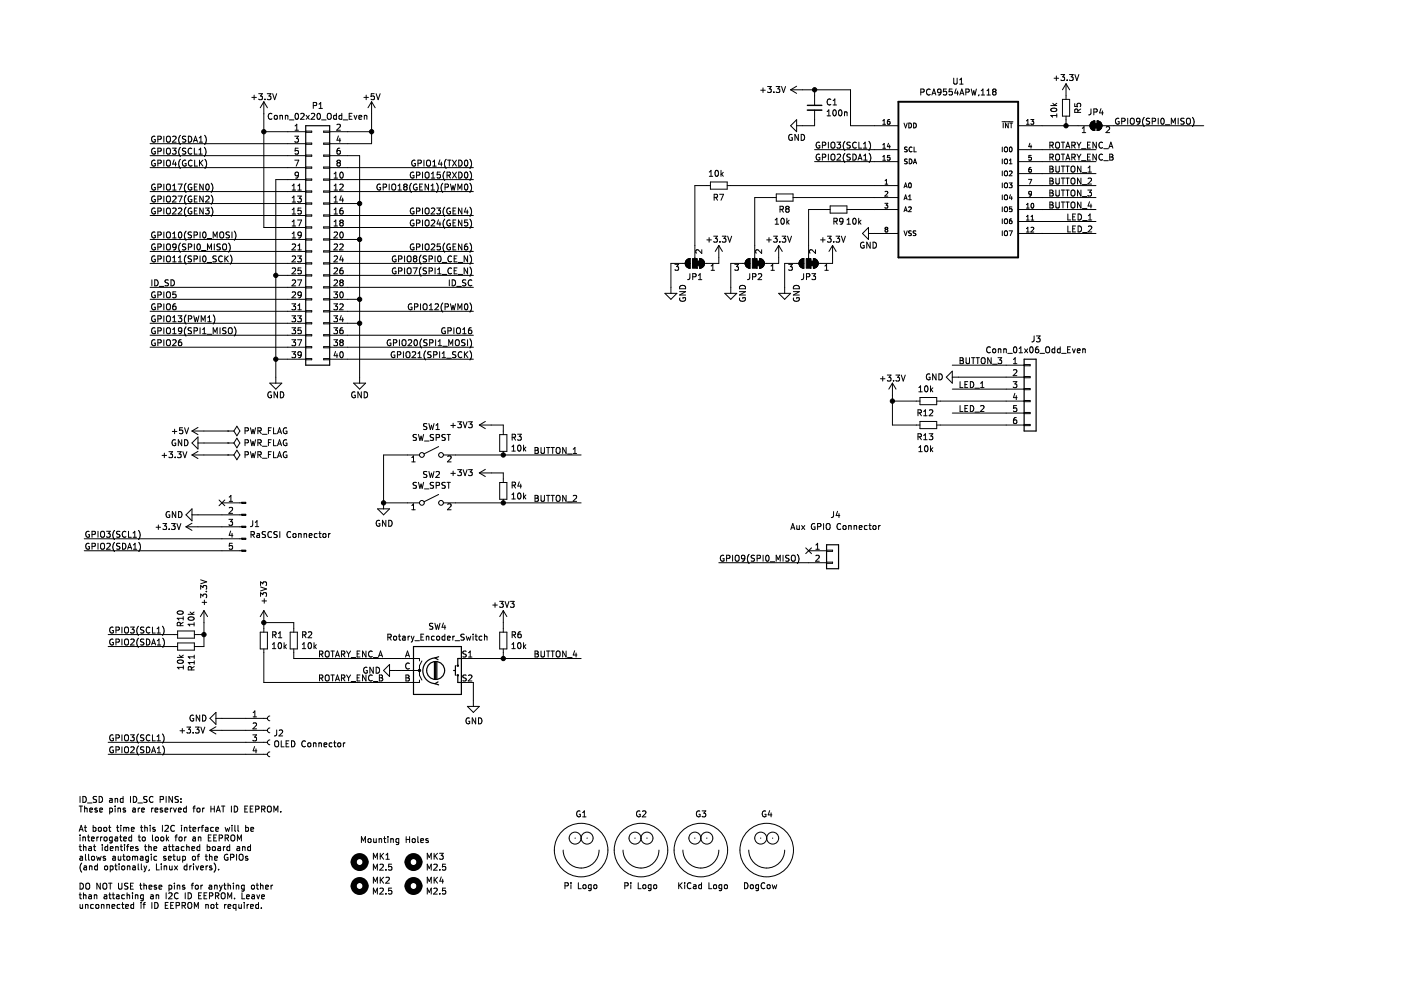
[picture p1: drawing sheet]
<svg xmlns="http://www.w3.org/2000/svg" width="297mm" height="210mm" viewBox="0 0 297 210" stroke-linecap="round" stroke-linejoin="round" font-family="sans-serif">
<path d="M.1 0h297v209.9h-297z" fill-rule="evenodd" fill="#fff" stroke="#fff" stroke-width=".21"/>
<g fill="none" stroke="#000" stroke-width=".21">
<path d="M54.8 19.9h.8l-.4 .5 .4 .1v.5l-.2 .1-.6-.1M56.7 19.9h.7l-.4 .5 .4 .1v.5l-.2 .1-.5-.1M57.8 19.9l.4 1.2 .5-1.2M79.3 19.9h-.6v.6l.6-.1v.6l-.2 .1-.4-.1M79.8 19.9l.4 1.2 .4-1.2M161.3 19.1h1M161.8 18.6v1M162.7 18.3h.8l-.4 .5 .4 .1v.6l-.2 .1-.6-.1M164.1 19.5v.1M164.6 18.3h.7l-.4 .5 .4 .1v.6l-.2 .1-.5-.1M165.7 18.3l.4 1.3 .4-1.3M167.6 19l1.3 .8"/>
<path d="M167.6 19h12.7v7.7h10.2M168.9 18.3l-1.3 .7M172.7 19v3.3M195.2 19.5h.6l.1-.5-.7-.1v1.2M197.2 19a.56 .56 0 0 0-.8 .5 .56 .56 0 0 0 .8 .5M197.7 19.8h.6M199.5 19.4l-.2 .3-.4-.1v-.6l.4-.1 .2 .2v.7l-.2 .3h-.4M200.7 18.9h-.6l-.1 .6 .6-.1 .1 .6-.2 .1-.5-.1M201.9 18.9h-.6l-.1 .6 .6-.1 .1 .6-.2 .1-.5-.1M202.2 16.6v1l.2 .2h.3l.2-.2v-1M202.7 18.8l-.3 .9h.8M203 19.3v.8"/>
<path d="M203.5 16.9l.3-.3v1.2M203.5 17.8h.7M203.6 19.8h.6M204.8 19.5h.6v-.5l-.6-.1v1.2M205.9 18.9l.3 1.2 .3-.9 .2 .9 .3-1.2M208 19.2l.4-.3v1.2M209.2 19.2l.4-.3v1.2M210.7 19.4l-.2-.2 .2-.3h.2l.3 .2-.3 .3M210.7 19.4l-.2 .3v.2l.2 .2h.2l.3-.2-.1-.4-.2-.1M210.7 19.4h.2M223.5 16.6h.9M224 16.1v1"/>
<path d="M224.9 15.8h.8l-.4 .5 .4 .1v.6l-.2 .1-.6-.1M226 17.8l-.7 1.2M226 17.8v3.3M226 17.8l.8 1.2M226.3 17v.1M226.7 15.8h.8l-.4 .5 .4 .1v.6l-.2 .1-.6-.1M227.9 15.8l.4 1.3 .4-1.3M31.8 30.5h33M31.8 33h33M31.8 35.5h33M32.9 31.5a.58 .58 0 0 0-.8 .6 .58 .58 0 0 0 .8 .5v-.5h-.2M32.9 34a.58 .58 0 0 0-.8 .6 .58 .58 0 0 0 .8 .5v-.4h-.2"/>
<path d="M32.9 39.1a.58 .58 0 0 0-.8 .6 .58 .58 0 0 0 .8 .5v-.4h-.2M32.9 28.9a.58 .58 0 0 0-.8 .6 .58 .58 0 0 0 .8 .5v-.4h-.2M33.5 32.1l.6-.1v-.5l-.6-.1v1.3M33.5 34.6h.6v-.5l-.6-.2v1.3M33.5 39.7l.6-.1v-.5l-.6-.1v1.3M33.5 29.5h.6v-.5l-.6-.1v1.2M34.7 28.9v1.2M34.7 31.4v1.3M34.7 33.9v1.3M34.7 39v1.3M35.3 39.2l.3-.2a.43 .43 0 0 1 .5 .5v.4a.42 .42 0 0 1-.4 .4 .42 .42 0 0 1-.4-.4zM35.3 29.1l.3-.2a.43 .43 0 0 1 .5 .4v.4a.42 .42 0 0 1-.4 .5 .42 .42 0 0 1-.4-.5z"/>
<path d="M35.3 31.6l.3-.2a.43 .43 0 0 1 .5 .4v.5a.42 .42 0 0 1-.4 .4 .42 .42 0 0 1-.4-.4zM35.3 34.1l.3-.2a.43 .43 0 0 1 .5 .5v.4a.42 .42 0 0 1-.4 .4 .42 .42 0 0 1-.4-.4zM36.6 31.4h.7l-.4 .5 .4 .1v.6l-.2 .1-.5-.1M36.6 39.4l.4-.4v1.3M36.6 29l.5-.1 .2 .3-.7 .9h.7M36.9 33.9l-.3 .9h.8M37.2 34.4v.8M37.8 39h.8l-.5 1.3M38.2 28.7a1.46 1.46 0 0 0 0 1.9M38.2 31.2a1.46 1.46 0 0 0 0 2M38.2 33.8a1.46 1.46 0 0 0 0 1.9M39.4 31.5h-.7v.4l.6 .2 .1 .3-.2 .3-.5-.1"/>
<path d="M39.4 34a.58 .58 0 0 0-.7 .6 .58 .58 0 0 0 .8 .5v-.4h-.3M39.4 28.9l-.7 .1v.4l.6 .2 .1 .3-.2 .2h-.5M39.5 38.8a1.46 1.46 0 0 0 0 2M39.9 28.9a.64 .64 0 0 1 .8 .6 .64 .64 0 0 1-.8 .6zM40.6 39.1a.58 .58 0 0 0-.7 .6 .58 .58 0 0 0 .8 .5v-.4h-.3M40.7 31.5a.56 .56 0 0 0-.8 .5 .56 .56 0 0 0 .8 .6M40.7 34.1a.56 .56 0 0 0-.8 .5 .56 .56 0 0 0 .8 .5M41 30.1l.4-1.2 .5 1.2M41.1 29.8h.7M41.2 31.4v1.3h.6M41.2 39.6h.4M41.3 33.9v1.3h.6"/>
<path d="M41.8 39h-.6v1.3h.6M42.2 31.8l.3-.4v1.3M42.2 32.7h.7M42.2 30.1h.8M42.2 29.2l.4-.3v1.2M42.3 33.9v1.3M42.5 34.5l.5 .7M43 33.9l-.7 .8M43.1 39v1.3l-.7-1.3v1.3M43.3 31.2a1.46 1.46 0 0 1 0 2M43.4 28.7a1.46 1.46 0 0 1 0 1.9M43.4 33.8a1.46 1.46 0 0 1 0 1.9"/>
<path d="M43.7 39.1l.2-.1a.68 .68 0 0 1 .5 .7 .68 .68 0 0 1-.5 .6l-.3-.5zM44.8 38.8a1.46 1.46 0 0 1 0 2M53.4 20.7h1M53.9 20.2v.9M55.9 21.6v26.6h8.9M55.9 21.6l-.7 1.2M55.9 21.6l.8 1.2M55.9 27.9h8.9M56.2 21v.1M57.7 24.2a.56 .56 0 0 0-.8 .5 .56 .56 0 0 0 .8 .5M58.2 24.6l.2-.1 .3 .1v.6h-.5zM59.4 24.6l.4-.1 .1 .8"/>
<path d="M59.4 24.5v.8M60.5 24.6l.5-.1v.8M60.5 24.5v.8M61.3 25.4h1M62 39.4l.3-.4v1.3M62.5 34h.8l-.5 1.2M62.5 28.9h.8l-.4 .5 .3 .1v.5l-.2 .1-.5-.1M62.6 27.6h.7M62.6 26.7l.3-.4v1.3M62.7 24.2l.2-.2a.68 .68 0 0 1 .4 .7 .68 .68 0 0 1-.4 .6l-.3-.5zM63.2 39.4l.3-.4v1.3M63.2 31.4h-.6v.6h.6v.6l-.2 .1-.4-.1"/>
<path d="M63.3 37l-.3 .3-.3-.1-.1-.6 .4-.1 .3 .2-.1 .8-.2 .2-.3 .1M63.8 24.2l.4-.2 .3 .4-.8 .9h.8M64.8 27.8h1.3v.3h-1.3zM64.8 30.3h1.3v.3h-1.3zM64.8 32.9h1.3v.2h-1.3zM64.8 35.4h1.3v.3h-1.3zM64.8 38h1.3v.2h-1.3zM64.8 38.1h-6.3v43.1M64.9 24.5l.7 .8M65.6 24.5l-.7 .8M66 24.2l.5-.2 .2 .4-.8 .9h.8M66.4 22.4l.6-.1 .1-.5-.7-.1v1.3"/>
<path d="M67.3 24.2l.2-.2a.68 .68 0 0 1 .5 .7 .68 .68 0 0 1-.5 .6l-.3-.5zM67.6 23h.8M67.6 22.1l.4-.4v1.3M68.2 25.4h.9M68.6 38h1.3v.2h-1.3zM68.6 35.4h1.3v.3h-1.3zM68.6 32.9h1.3v.2h-1.3zM68.6 30.3h1.3v.3h-1.3zM68.6 27.8h1.3v.3h-1.3zM69.4 24.2l.3-.2a.43 .43 0 0 1 .5 .5v.4a.42 .42 0 0 1-.4 .4 .42 .42 0 0 1-.4-.4zM69.9 33h6.3v48.2M69.9 27.9h8.9"/>
<path d="M69.9 38.1h30.5M69.9 35.5h30.5M70.8 37.8h.8M70.8 36.9l.4-.4v1.3M70.8 39.4l.4-.4v1.3M71.3 24.5h-.3l-.3 .2 .1 .5h.5M71.3 24v1.3M71.4 26.5l.5-.2 .3 .4-.8 .9h.8M71.7 34.5l-.3-.2 .3-.3h.3l.2 .2-.3 .3M71.7 34.5l-.3 .2v.3l.3 .2h.2l.3-.2v-.3l-.3-.2M71.7 34.5h.2M71.7 28.8l-.3 .9h.8"/>
<path d="M72 31.4l-.3 .1-.2 .2-.1 .7 .3 .3 .4-.1-.1-.6-.3-.1-.3 .2M72 39.2l.5-.2 .3 .4-.8 .9h.8M72 29.3v.8M72.2 36.6l.1-.1a.68 .68 0 0 1 .5 .6 .68 .68 0 0 1-.5 .7l-.3-.5zM72.5 24.5h-.4l-.2 .2 .1 .5h.5M72.5 24v1.3M72.8 25.4h.9M74 24.6h.5M74.6 24h-.6v1.3h.6M75.1 24.5l.3 .8 .3-.8M76.1 24.9l.6-.1-.1-.3h-.3l-.2 .1 .1 .6h.4M77.2 20.7h.9"/>
<path d="M77.2 24.6l.5-.1 .1 .8M77.2 24.5v.8M77.6 20.2v.9M78.8 21.6l-.8 1.2M78.8 21.6v8.9h-8.9M78.8 21.6l.7 1.2M80.6 39.1a.58 .58 0 0 0-.7 .6 .58 .58 0 0 0 .8 .5v-.4h-.2M81.2 39.7l.6-.1 .1-.5-.7-.1v1.3M82.5 39v1.3M83.1 39.2l.3-.2a.43 .43 0 0 1 .5 .5v.4a.42 .42 0 0 1-.4 .4 .42 .42 0 0 1-.4-.4zM84.4 39.4l.3-.4v1.3M85.8 39.6l-.2 .2v.3l.2 .2h.3l.2-.2v-.4l-.2-.1"/>
<path d="M85.8 39.6l-.2-.3 .2-.3h.3l.2 .3-.2 .3M85.8 39.6h.3M87.2 38.8a1.46 1.46 0 0 0 0 2M87.7 36.5a.58 .58 0 0 0-.7 .6 .58 .58 0 0 0 .8 .5v-.4h-.3M88 34a.58 .58 0 0 0-.7 .6 .58 .58 0 0 0 .8 .5v-.4h-.3M88.3 37.2l.6-.1 .1-.5-.7-.1v1.3M88.4 39.1a.58 .58 0 0 0-.8 .6 .58 .58 0 0 0 .8 .5v-.4h-.2M88.6 34.6h.6l.1-.5-.7-.2v1.3M89 39.6h.4M89.6 39h-.6v1.3h.6M89.6 36.5v1.3M89.9 33.9v1.3"/>
<path d="M90.2 36.7l.2-.2a.43 .43 0 0 1 .6 .4v.4a.42 .42 0 0 1-.4 .5 .42 .42 0 0 1-.5-.5zM90.5 34.1l.2-.2a.43 .43 0 0 1 .6 .5v.4a.42 .42 0 0 1-.4 .4 .42 .42 0 0 1-.5-.4zM90.9 39v1.3l-.8-1.3v1.3M91.4 39.4l.4-.4v1.3M91.5 36.9l.3-.4v1.3M91.5 37.8h.7M91.8 35.2h.7M91.8 34.3l.3-.4v1.3M92.5 38.8a1.46 1.46 0 0 1 0 2M93.3 33.9l-.3 .9h.8M93.3 36.5h-.6v.6l.6-.1v.6l-.2 .2-.4-.2M93.6 34.4v.8"/>
<path d="M93.9 38.8a1.46 1.46 0 0 0 0 2M94.3 36.3a1.46 1.46 0 0 0 0 1.9M94.4 39.7l.6-.1v-.5l-.6-.1v1.3M94.6 33.8a1.46 1.46 0 0 0 0 1.9M94.8 37.2l.6-.1v-.5l-.6-.1v1.3M94.9 33.9h.7M95.1 37.2l.4 .6M95.3 33.9v1.3M95.5 39l.3 1.3 .3-.9 .2 .9 .3-1.3M95.9 33.9l.9 1.3M95.9 36.5l.9 1.3M96.8 33.9l-.9 1.3"/>
<path d="M96.8 36.5l-.9 1.3M97.3 33.9a.64 .64 0 0 1 .7 .7 .64 .64 0 0 1-.7 .6zM97.3 36.5a.64 .64 0 0 1 .7 .6 .64 .64 0 0 1-.7 .7zM98.6 34.1l.2-.2a.68 .68 0 0 1 .4 .7 .68 .68 0 0 1-.4 .6l-.3-.5zM98.6 36.6l.2-.1a.68 .68 0 0 1 .4 .6 .68 .68 0 0 1-.4 .7l-.3-.5zM98.6 39.1l.2-.1a.68 .68 0 0 1 .4 .7 .68 .68 0 0 1-.4 .6l-.3-.5zM99.6 33.8a1.46 1.46 0 0 1 0 1.9M99.6 36.3a1.46 1.46 0 0 1 0 1.9M99.6 38.8a1.46 1.46 0 0 1 0 2M150.4 37.4h.7M150.4 36.5l.4-.4v1.3M150.6 39.3h-3.3v15.5"/>
<path d="M150.6 38.6h3.6v1.5h-3.6zM151.7 36.2l.2-.1a.68 .68 0 0 1 .4 .6 .68 .68 0 0 1-.4 .7l-.3-.5zM152.9 36.1v1.3M153 36.9l.4 .5M153.4 36.5l-.5 .5M154.2 39.3h36.3M167.9 28.6a.58 .58 0 0 0-.7 .5 .58 .58 0 0 0 .8 .5v-.4h-.2M168.9 25.4v2.5l-1.3-1.2zM169.3 28.5v1.3l-.8-1.3v1.3M169.9 28.5a.64 .64 0 0 1 .7 .6 .64 .64 0 0 1-.7 .7zM172.7 23.4v3.3h-3.8M172.7 31.7h17.8"/>
<path d="M172.7 34.3h17.8M173.8 30.2a.58 .58 0 0 0-.8 .6 .58 .58 0 0 0 .8 .5v-.4h-.2M173.8 32.7a.58 .58 0 0 0-.8 .6 .58 .58 0 0 0 .8 .5v-.4h-.2M174.4 33.3h.6v-.5l-.6-.1v1.2M174.4 30.8l.6-.1v-.4l-.6-.2v1.3M175.4 24.6h.7M175.4 23.7l.3-.4v1.3M175.6 30.1v1.3M175.6 32.7v1.2M176.2 21.1a.56 .56 0 0 0-.8 .5 .56 .56 0 0 0 .8 .5M176.2 30.3l.3-.2a.43 .43 0 0 1 .5 .5v.4a.42 .42 0 0 1-.4 .4 .42 .42 0 0 1-.4-.4zM176.4 32.7h.1a.43 .43 0 0 1 .5 .4v.4a.42 .42 0 0 1-.4 .5 .42 .42 0 0 1-.4-.5z"/>
<path d="M176.6 22.3h.8M176.6 21.3l.4-.3v1.3M176.7 23.4l.2-.1a.68 .68 0 0 1 .4 .6 .68 .68 0 0 1-.4 .7l-.3-.5zM177.4 30.1h.8l-.4 .5 .4 .1v.6l-.2 .1-.6-.1M177.5 32.8l.5-.1 .2 .3-.8 .9h.8M177.9 23.4l.2-.1a.68 .68 0 0 1 .4 .6 .68 .68 0 0 1-.4 .7l-.3-.5zM179.1 23.8h.4l.1 .8M179.1 23.7v.9M179.1 30a1.46 1.46 0 0 0 0 1.9M179.1 32.5a1.46 1.46 0 0 0 0 1.9M180.3 30.2l-.7 .1v.3l.6 .3 .1 .3-.3 .2h-.4M180.3 32.7l-.7 .1v.4l.6 .2 .1 .3-.3 .2h-.4"/>
<path d="M180.8 32.7a.64 .64 0 0 1 .8 .6 .64 .64 0 0 1-.8 .6zM181.6 30.3a.56 .56 0 0 0-.8 .5 .56 .56 0 0 0 .8 .5M181.9 33.9l.4-1.2 .5 1.2M182 33.6h.6M182.1 30.1v1.3h.6M183.1 30.5l.3-.4v1.3M183.1 31.4h.7M183.1 33.9h.8M183.1 33l.4-.3v1.2M184.2 30a1.46 1.46 0 0 1 0 1.9M184.3 32.5a1.46 1.46 0 0 1 0 1.9M187.2 33.2l.3-.2v1"/>
<path d="M187.2 26.4h.5M187.2 31.4h.5M187.2 25.6l.3-.3v1.1M187.2 30.7l.3-.3v1M187.2 34h.5M187.7 39h.5M187.7 38.3l.2-.3v1M188.4 30.4l-.3 .7h.7M188.6 25.3l-.4 .3-.1 .6 .2 .2 .4-.1-.1-.5-.3-.1-.2 .2M188.6 30.8v.6M188.7 33h-.5l-.1 .4h.5l.1 .5h-.6M191.7 39.8l.3-1 .3 1"/>
<path d="M191.7 26.1l.3 1 .3-1M191.8 39.5h.4M192.3 33.8h-.5a.42 .42 0 0 0 .5 .5l-.1 .4h-.4M192.3 31.2l-.5 .1a.42 .42 0 0 0 .5 .5l-.1 .3h-.4M192.7 26.1a.51 .51 0 0 1 .6 .5 .51 .51 0 0 1-.6 .5zM192.7 38.9l.2-.1a.49 .49 0 0 1 .3 .5 .49 .49 0 0 1-.4 .5l-.2-.4zM192.8 33.7a.51 .51 0 0 1 .6 .5 .51 .51 0 0 1-.6 .5zM193.4 31.3a.45 .45 0 0 0-.7 .4 .45 .45 0 0 0 .7 .4M193.7 34.7l.3-1 .3 1M193.7 26.1a.51 .51 0 0 1 .6 .5 .51 .51 0 0 1-.6 .5zM193.7 34.4h.5M193.8 31.2v1h.5"/>
<path d="M197.6 20.1l.4-1.2 .4 1.2M203.5 20.1l.4-1.2 .5 1.2M207.6 20.1l-.2 .2M208 20.1h.8M209.2 20.1h.8M212.5 25.8h2.3M212.5 31.2v1M212.5 33.7v1M212.5 36.3v1M212.5 38.8v1M212.7 26.1v1M213 36.4l.2-.1 .4 .1v.5l-.1 .3-.5-.1z"/>
<path d="M213 31.3l.2-.1 .4 .1v.6l-.1 .2-.5-.1zM213 33.9l.2-.2 .4 .2v.5l-.1 .3-.5-.1zM213 38.9l.2-.1 .4 .1v.6l-.1 .3-.5-.1zM213.8 26.1v1l-.6-1v1M214 38.8h.6l-.4 .4 .3 .1v.4h-.5M214 34l.3-.3v1M214 36.3h.4l.2 .2-.6 .8h.6M214 34.7h.6M214.1 31.3l.1-.1a.49 .49 0 0 1 .4 .5 .49 .49 0 0 1-.5 .4l-.1-.3zM214.1 26.1h.6M214.4 26.1v1M215.9 26.7h15.2"/>
<path d="M215.9 39.3h16.5M215.9 31.7h16.5M215.9 34.3h16.5M215.9 36.8h16.5M217.6 25.6l.3-.3v1.1M217.6 26.4h.6M218.1 38h.6l-.4 1M218.4 30.4l-.3 .7h.6M218.5 25.3h.7l-.4 .4 .3 .1v.5h-.6M218.6 35.5l-.4 .2-.1 .6 .2 .2 .3-.1v-.5h-.3l-.2 .2M218.6 30.8v.6M218.6 33h-.4l-.1 .4h.5v.5h-.5"/>
<path d="M222.6 35.2h.4l.3 .3-.3 .3 .3 .1v.3l-.2 .3h-.5zM222.6 37.8h.4l.3 .2-.3 .4 .3 .1v.3l-.2 .2h-.5zM222.6 33.3h.6l.1-.5-.7-.1v1.2M222.6 30.8l.6-.1 .1-.4-.7-.2v1.3M222.6 35.8h.4M222.6 38.4h.4M222.8 22.4h1.3M222.9 33.3l.4 .6M222.9 30.8l.4 .6M222.9 23a.61 .61 0 0 1 .7-.1 .61 .61 0 0 1 .4 .6 .75 .75 0 0 1-1.2-.3zM223.2 21.9l.5 .5M223.9 32.9l.2-.2a.43 .43 0 0 1 .5 .4v.4a.42 .42 0 0 1-.4 .5 .42 .42 0 0 1-.4-.5z"/>
<path d="M223.9 35.2v1l.2 .3 .4-.1 .1-.2v-1M223.9 30.3l.2-.2a.43 .43 0 0 1 .5 .5v.4a.42 .42 0 0 1-.4 .4 .42 .42 0 0 1-.4-.4zM223.9 37.8v1l.2 .2h.4l.1-.2v-1M224.1 24.1v.8M224.1 24.5h-1.3l.3 .4M224.1 21.9l-.5 .4M225 37.8h.7M225 30.1h.7M225 32.7h.7M225 35.2h.7M225.3 21.1h1.5v3.5h-1.5zM225.4 30.1v1.3"/>
<path d="M225.4 32.7v1.2M225.4 35.2v1.3M225.4 37.8v1.2M226 37.8h.7M226 33.9l.4-1.2 .4 1.2M226 35.2h.7M226 31.4l.4-1.3 .4 1.3M226 24.6v2.1M226.1 33.6h.6M226.1 31h.6M226.3 35.2v1.3M226.3 37.8v1.2"/>
<path d="M227.1 35.4l.3-.2a.43 .43 0 0 1 .5 .4v.5a.42 .42 0 0 1-.4 .4 .42 .42 0 0 1-.4-.4zM227.1 37.9l.3-.1a.43 .43 0 0 1 .5 .4v.4a.42 .42 0 0 1-.4 .4 .42 .42 0 0 1-.4-.4zM227.2 30.8l.7-.1v-.4l-.7-.2v1.3M227.2 33.3h.7v-.5l-.7-.1v1.2M227.6 33.3l.4 .6M227.6 30.8l.4 .6M227.9 22v.6h.6l-.1-.6h.6l.1 .1-.1 .5M228.3 32.7l.5 .6M228.3 30.1l.5 .7M228.5 23.8v-.6h-.5l-.1 .6h1.2M228.8 30.8v.6M228.8 33.3v.6"/>
<path d="M229.1 23.1l-.6 .4M229.2 32.7l-.4 .6M229.2 30.1l-.4 .7M229.2 35.2v1.3l-.7-1.3v1.3M229.2 37.8v1.2l-.7-1.2v1.2M229.3 34.1h1M229.3 31.5h1M229.5 28.1h.7M229.5 27.2l.3-.4v1.3M229.5 39.1h1M229.5 36.6h1M230.6 33.3h.4"/>
<path d="M230.6 30.7h.4M230.7 37.9l.5-.1 .2 .3-.8 .9h.8M230.7 36.5h.7M230.7 35.6l.4-.4v1.3M231.2 30.1h-.6v1.3h.6M231.2 32.7h-.6v1.2h.6M231.3 23.1l-.1 1.1-.4 .2M231.4 25.9l.7-.3v2.1a1.02 1.02 0 0 1-.9-.7 1.02 1.02 0 0 1 .2-1.1zM231.9 23.8l.6-.1 .1-.5-.7-.1v1.3M232.4 30.1v1.3l-.7-1.3v1.3M232.4 32.7v1.2l-.7-1.2v1.2M232.6 25.6a1.02 1.02 0 0 1 1 1.1 1.02 1.02 0 0 1-1 1z"/>
<path d="M233.4 23l-.3 .9h.8M233.6 26.7h21.6M233.7 23.5v.9M233.8 30.3a.56 .56 0 0 0-.8 .5 .56 .56 0 0 0 .8 .5M233.8 32.8a.56 .56 0 0 0-.8 .5 .56 .56 0 0 0 .8 .5M234 34.1h1M234 31.5h1M234.5 27l.5-.2 .3 .4-.8 .9h.8M235.1 31.4l.4-1.3 .5 1.3M235.2 31h.6M235.3 32.7h.4l.3 .2-.3 .4 .3 .1v.3l-.2 .2h-.5zM235.3 33.3h.4"/>
<path d="M237.2 25.1a.58 .58 0 0 0-.7 .6 .58 .58 0 0 0 .8 .5v-.4h-.3M237.8 25.7h.6l.1-.5-.7-.1v1.2M239.1 25.1v1.2M239.8 25.1h.1a.43 .43 0 0 1 .6 .4v.4a.42 .42 0 0 1-.4 .5 .42 .42 0 0 1-.5-.5zM241.7 25.6l-.2 .3-.4-.1-.1-.6 .5-.1 .2 .2-.1 .7-.1 .3h-.4M242.6 24.9a1.46 1.46 0 0 0 0 1.9M243.7 25.1l-.6 .1v.3l.5 .3 .1 .3-.2 .2h-.5M244.3 25.7h.6l.1-.5-.7-.1v1.2M245.6 25.1v1.2M246.2 25.2l.2-.1a.68 .68 0 0 1 .4 .6 .68 .68 0 0 1-.4 .6l-.3-.4zM247.1 26.5h.9M248.3 26.3v-1.2l.5 .9 .4-.9v1.2"/>
<path d="M249.8 25.1v1.2M251.1 25.1l-.7 .1v.3l.5 .3 .2 .3-.3 .2h-.5M251.6 25.2l.2-.1a.43 .43 0 0 1 .6 .4v.4a.42 .42 0 0 1-.4 .5 .42 .42 0 0 1-.5-.5zM252.8 24.9a1.46 1.46 0 0 1 0 1.9M31.8 55.8h33M31.8 40.6h33M31.8 43.2h33M31.8 45.7h33M31.8 50.8h33M31.8 53.3h33M32.2 59.3v1.3M32.8 59.3a.64 .64 0 0 1 .7 .7 .64 .64 0 0 1-.7 .6z"/>
<path d="M32.9 44.2a.58 .58 0 0 0-.8 .6 .58 .58 0 0 0 .8 .5v-.5h-.2M32.9 49.2a.58 .58 0 0 0-.8 .6 .58 .58 0 0 0 .8 .5v-.4h-.2M32.9 41.6a.58 .58 0 0 0-.8 .6 .58 .58 0 0 0 .8 .5v-.4h-.2M32.9 51.8a.58 .58 0 0 0-.8 .6 .58 .58 0 0 0 .8 .5v-.5h-.2M32.9 54.3a.58 .58 0 0 0-.8 .6 .58 .58 0 0 0 .8 .5v-.4h-.2M33.5 42.2h.6v-.5l-.6-.1v1.2M33.5 44.8l.6-.1v-.5l-.6-.1v1.3M33.5 49.8h.6v-.5l-.6-.1v1.3M33.5 52.4l.6-.1v-.5l-.6-.1v1.3M33.5 54.9h.6v-.5l-.6-.1v1.2M34.7 41.6v1.2M34.7 44.1v1.3"/>
<path d="M34.7 49.2v1.3M34.7 51.7v1.3M34.7 54.3v1.2M35.3 41.7l.3-.1a.43 .43 0 0 1 .5 .4v.4a.42 .42 0 0 1-.4 .5 .42 .42 0 0 1-.4-.5zM35.3 44.3l.3-.2a.43 .43 0 0 1 .5 .4v.5a.42 .42 0 0 1-.4 .4 .42 .42 0 0 1-.4-.4zM35.3 49.4l.3-.2a.43 .43 0 0 1 .5 .4v.4a.42 .42 0 0 1-.4 .5 .42 .42 0 0 1-.4-.5zM35.3 51.9l.3-.2a.43 .43 0 0 1 .5 .4v.5a.42 .42 0 0 1-.4 .4 .42 .42 0 0 1-.4-.4zM35.3 54.4l.3-.1a.43 .43 0 0 1 .5 .4v.4a.42 .42 0 0 1-.4 .4 .42 .42 0 0 1-.4-.4zM35.7 59.4l-.7 .1v.3l.6 .3 .1 .3-.2 .2-.5-.1M36.3 59.3a.64 .64 0 0 1 .7 .7 .64 .64 0 0 1-.7 .6zM36.6 49.5l.4-.3v1.3M36.6 54.6l.4-.3v1.2"/>
<path d="M36.6 44.2l.5-.1 .2 .4-.7 .9h.7M36.6 40.3h.7M36.6 41.7l.5-.1 .2 .3-.7 .9h.7M36.6 50.5h.7M36.6 55.5h.7M37.3 52.3l-.2 .2-.4-.1v-.6l.4-.1 .2 .3v.7l-.2 .2-.4 .1M37.8 41.6h.8l-.5 1.2M37.8 44.2l.5-.1 .2 .4-.7 .9h.7M37.8 55.5h.7M37.8 54.6l.4-.3v1.2M37.9 49.3l.2-.1a.68 .68 0 0 1 .5 .6 .68 .68 0 0 1-.5 .7l-.3-.5zM38.2 51.5a1.46 1.46 0 0 0 0 2"/>
<path d="M39.4 51.8h-.7v.4l.6 .2 .1 .3-.2 .3-.5-.1M39.5 41.4a1.46 1.46 0 0 0 0 1.9M39.5 43.9a1.46 1.46 0 0 0 0 2M39.5 49a1.46 1.46 0 0 0 0 1.9M39.5 54.1a1.46 1.46 0 0 0 0 1.9M39.9 52.4l.6-.1 .1-.5-.7-.1v1.3M40.6 54.3l-.7 .1v.3l.6 .3 .1 .3-.2 .2h-.5M40.6 41.6a.58 .58 0 0 0-.7 .6 .58 .58 0 0 0 .8 .5v-.4h-.3M40.6 44.2a.58 .58 0 0 0-.7 .6 .58 .58 0 0 0 .8 .5v-.5h-.3M40.6 49.2l-.7 .1v.4l.6 .2 .1 .3-.2 .3-.5-.1M41.1 49.8h.7v-.5l-.7-.1v1.3M41.1 54.9h.7v-.5l-.7-.1v1.2"/>
<path d="M41.2 51.7v1.3M41.2 44.7h.4M41.2 42.2h.4M41.8 41.6h-.6v1.2h.6M41.8 44.1h-.6v1.3h.6M41.9 51.8l.2-.1a.68 .68 0 0 1 .4 .7 .68 .68 0 0 1-.4 .6l-.3-.5zM42.4 49.2v1.3M42.4 54.3v1.2M42.7 53.1h1M43.1 41.6v1.2l-.7-1.2v1.2M43.1 44.1v1.3l-.7-1.3v1.3M43.1 49.3l.2-.1a.68 .68 0 0 1 .4 .6 .68 .68 0 0 1-.4 .7l-.3-.5z"/>
<path d="M43.1 54.4l.2-.1a.68 .68 0 0 1 .4 .6 .68 .68 0 0 1-.4 .6l-.3-.5zM43.6 44.1h.8l-.5 .5 .4 .1v.6l-.2 .1-.5-.1M43.6 41.7l.5-.1 .3 .3-.8 .9h.8M43.9 50.6h1M43.9 55.6h1M44 53v-1.3l.4 .9 .4-.9v1.3M44.8 41.4a1.46 1.46 0 0 1 0 1.9M44.8 43.9a1.46 1.46 0 0 1 0 2M45.2 50.5v-1.3l.4 .9 .4-.9v1.3M45.4 51.7v1.3M45.9 54.3l-.7 .1v.3l.5 .3 .2 .3-.3 .2h-.5M46.6 49.4l.3-.2a.43 .43 0 0 1 .5 .4v.4a.42 .42 0 0 1-.4 .5 .42 .42 0 0 1-.4-.5z"/>
<path d="M46.7 51.8h-.7v.4l.6 .2 .1 .3-.2 .3-.5-.1M47.1 54.4a.56 .56 0 0 0-.8 .5 .56 .56 0 0 0 .8 .5M47.3 51.9l.2-.2a.43 .43 0 0 1 .5 .4v.5a.42 .42 0 0 1-.4 .4 .42 .42 0 0 1-.4-.4zM47.7 54.3v1.2M47.9 54.8l.5 .7M48.4 54.3l-.7 .7M48.5 51.5a1.46 1.46 0 0 1 0 2M48.6 49.2l-.6 .1v.4l.5 .2 .1 .3-.2 .3-.5-.1M48.8 54.1a1.46 1.46 0 0 1 0 1.9M49.2 49.2v1.3M49.7 49a1.46 1.46 0 0 1 0 1.9M58.5 58.4h6.3"/>
<path d="M62 40.3h.7M62 41.9l.3-.3v1.2M62 44.5l.3-.4v1.3M62 47l.3-.4v1.3M62 49.6l.3-.4v1.3M62 42.8h.7M62 45.4h.7M62 47.9h.7M62 56.9l.4-.1 .3 .4-.8 .9h.8M62 50.5h.7M62 51.8l.4-.1 .3 .4-.8 .9h.8M62 54.4l.4-.1 .3 .3-.8 .9h.8"/>
<path d="M62 59.5l.4-.2 .3 .4-.8 .9h.8M63.1 41.6h.8l-.4 .5 .3 .1v.5l-.2 .1-.5-.1M63.1 54.3h.8l-.4 .4 .3 .2v.5l-.2 .1-.5-.1M63.1 46.6h.8l-.5 1.3M63.1 59.3h.8l-.5 1.3M63.2 40.3h.7M63.2 52.1l.3-.4v1.3M63.2 53h.7M63.8 56.8h-.6v.6l.6-.1v.7l-.2 .1-.4-.1M63.8 44.1h-.6v.6h.6v.6l-.2 .1-.4-.1M63.9 49.7l-.3 .3-.3-.1-.1-.6 .4-.1 .3 .2-.1 .8-.2 .2-.3 .1M64.8 50.6h1.3v.3h-1.3z"/>
<path d="M64.8 58.3h1.3v.2h-1.3zM64.8 40.5h1.3v.2h-1.3zM64.8 43h1.3v.3h-1.3zM64.8 45.6h1.3v.2h-1.3zM64.8 48.1h1.3v.3h-1.3zM64.8 53.2h1.3v.2h-1.3zM64.8 55.7h1.3v.3h-1.3zM68.6 50.6h1.3v.3h-1.3zM68.6 58.3h1.3v.2h-1.3zM68.6 55.7h1.3v.3h-1.3zM68.6 53.2h1.3v.2h-1.3zM68.6 48.1h1.3v.3h-1.3z"/>
<path d="M68.6 45.6h1.3v.2h-1.3zM68.6 43h1.3v.3h-1.3zM68.6 40.5h1.3v.2h-1.3zM69.9 55.8h30.5M69.9 40.6h30.5M69.9 43.2h6.3M69.9 45.7h30.5M69.9 48.2h30.5M69.9 50.8h6.3M69.9 53.3h30.5M69.9 58.4h30.5M70.8 56.9l.5-.1 .3 .4-.8 .9h.8"/>
<path d="M70.8 49.3l.5-.1 .3 .4-.8 .9h.8M70.8 41.9l.4-.3v1.2M70.8 44.5l.4-.4v1.3M70.8 47l.4-.4v1.3M70.8 40.3h.8M70.8 42.8h.8M70.8 45.4h.8M70.8 47.9h.8M70.8 51.8l.5-.1 .3 .4-.8 .9h.8M70.8 54.4l.5-.1 .3 .3-.8 .9h.8M70.8 59.5l.5-.2 .3 .4-.8 .9h.8M72 51.8l.5-.1 .3 .4-.8 .9h.8"/>
<path d="M72.2 49.3l.1-.1a.68 .68 0 0 1 .5 .6 .68 .68 0 0 1-.5 .7l-.3-.5zM72.3 59.9l-.3 .2 .1 .4 .2 .1h.2l.3-.2-.1-.4-.2-.1M72.3 59.9l-.3-.3 .3-.3h.2l.3 .3-.3 .3M72.3 47.2l-.3-.2 .3-.4h.2l.3 .3-.3 .3M72.3 47.2l-.3 .2 .1 .4 .2 .1h.2l.3-.2-.1-.4-.2-.1M72.3 47.2h.2M72.3 59.9h.2M72.3 41.5l-.3 .9h.8M72.3 54.2l-.3 .9h.8M72.6 56.8l-.3 .1-.2 .2-.1 .7 .3 .3 .4-.1-.1-.7h-.3l-.3 .2M72.6 44.1l-.3 .1-.2 .2-.1 .7 .3 .3 .4-.1-.1-.6-.3-.1-.3 .2M72.6 42v.8"/>
<path d="M72.6 54.7v.8M83.9 56.9a.58 .58 0 0 0-.7 .5 .58 .58 0 0 0 .8 .5v-.4h-.3M83.9 54.3a.58 .58 0 0 0-.7 .6 .58 .58 0 0 0 .8 .5v-.4h-.3M84.4 40.3h.7M84.5 54.9h.6l.1-.5-.7-.1v1.2M84.5 57.5l.6-.1 .1-.5-.7-.1v1.3M85.8 54.3v1.2M85.8 56.8v1.3M86.4 57l.2-.2a.43 .43 0 0 1 .6 .4v.4a.42 .42 0 0 1-.5 .5 .42 .42 0 0 1-.4-.5zM86.4 54.4l.2-.1a.43 .43 0 0 1 .6 .4v.4a.42 .42 0 0 1-.5 .4 .42 .42 0 0 1-.4-.4zM87.6 56.8h.8l-.5 1.3M87.7 51.8a.58 .58 0 0 0-.7 .6 .58 .58 0 0 0 .8 .5v-.5h-.3"/>
<path d="M87.7 46.7a.58 .58 0 0 0-.7 .6 .58 .58 0 0 0 .8 .5v-.4h-.3M87.7 44.2a.58 .58 0 0 0-.7 .6 .58 .58 0 0 0 .8 .5v-.5h-.3M87.9 54.8l-.3-.2 .3-.3h.4l.1 .2-.3 .3M87.9 54.8l-.3 .2v.3l.3 .2h.4l.1-.2-.1-.4-.2-.1M87.9 54.8h.2M88.3 44.8l.6-.1 .1-.5-.7-.1v1.3M88.3 47.3l.6-.1 .1-.4-.7-.2v1.3M88.3 52.4l.6-.1 .1-.5-.7-.1v1.3M89.3 54.1a1.46 1.46 0 0 0 0 1.9M89.3 56.6a1.46 1.46 0 0 0 0 1.9M89.6 44.1v1.3M89.6 46.6v1.3"/>
<path d="M89.6 51.7v1.3M90.2 44.3l.2-.2a.43 .43 0 0 1 .6 .4v.5a.42 .42 0 0 1-.4 .4 .42 .42 0 0 1-.5-.4zM90.2 46.8l.2-.2a.43 .43 0 0 1 .6 .5v.4a.42 .42 0 0 1-.4 .4 .42 .42 0 0 1-.5-.4zM90.2 51.9l.2-.2a.43 .43 0 0 1 .6 .4v.5a.42 .42 0 0 1-.4 .4 .42 .42 0 0 1-.5-.4zM90.4 56.9l-.5-.1-.2 .2 .1 .3 .6 .3v.3l-.7 .1M90.4 54.3h-.5l-.2 .2 .1 .3 .6 .2v.4l-.7 .1M91 54.9h.6v-.5l-.6-.1v1.2M91 57.5l.6-.1v-.5l-.6-.1v1.3M91.4 40.3h.7M91.5 44.2l.4-.1 .3 .4-.8 .9h.8M91.5 46.8l.4-.2 .3 .4-.8 .9h.8M91.5 51.8l.4-.1 .3 .4-.8 .9h.8"/>
<path d="M92.2 54.3v1.2M92.2 56.8v1.3M92.6 44.1h.8l-.4 .5 .3 .1v.6l-.2 .1-.5-.1M92.8 58.1h.7M92.8 57.2l.3-.4v1.3M93 54.3h.1a.68 .68 0 0 1 .4 .6 .68 .68 0 0 1-.4 .6 .84 .84 0 0 1-.1-1.2zM93 46.6l-.3 .9h.8M93.3 47.1v.8M93.3 51.7h-.6v.6h.6v.6l-.2 .1-.4-.1M93.8 58.2h.9M93.8 55.6h.9M94.3 51.5a1.46 1.46 0 0 0 0 2"/>
<path d="M94.3 43.9a1.46 1.46 0 0 0 0 2M94.3 46.5a1.46 1.46 0 0 0 0 1.9M95.3 59.3v1.3M95.4 46.7a.58 .58 0 0 0-.7 .6 .58 .58 0 0 0 .8 .5v-.4h-.2M95.4 44.2a.58 .58 0 0 0-.7 .6 .58 .58 0 0 0 .8 .5v-.5h-.2M95.4 51.8a.58 .58 0 0 0-.7 .6 .58 .58 0 0 0 .8 .5v-.5h-.2M95.7 56.9a.56 .56 0 0 0-.7 .5 .56 .56 0 0 0 .7 .5M95.7 54.4a.56 .56 0 0 0-.7 .5 .56 .56 0 0 0 .7 .5M95.9 59.3a.64 .64 0 0 1 .7 .7 .64 .64 0 0 1-.7 .6zM96.1 47.2h.4M96.1 44.7h.4M96.1 52.3h.4"/>
<path d="M96.3 57.4h.4M96.3 54.9h.4M96.7 44.1h-.6v1.3h.6M96.7 46.6h-.6v1.3h.6M96.7 51.7h-.6v1.3h.6M96.9 56.8h-.6v1.3h.6M96.9 54.3h-.6v1.2h.6M97.1 40.3v-1.3l.4 .9 .4-.9v1.3M97.1 58.2h1M97.1 55.6h1M97.9 44.1v1.3l-.7-1.3v1.3M97.9 46.6v1.3l-.7-1.3v1.3"/>
<path d="M97.9 51.7v1.3l-.7-1.3v1.3M98.8 59.4l-.5-.1-.3 .3 .2 .3 .5 .2v.4h-.7M98.8 44l-.3 1h.8M99.1 51.7l-.4 .1-.2 .2v.7l.2 .3 .4-.1v-.6l-.4-.1-.2 .2M99.1 44.5v.9M99.1 54.3v1.2l-.7-1.2v1.2M99.1 56.8v1.3l-.7-1.3v1.3M99.1 46.6h-.6v.6h.6v.6l-.1 .1-.5-.1M99.6 46.5a1.46 1.46 0 0 1 0 1.9M99.6 43.9a1.46 1.46 0 0 1 0 2M99.6 51.5a1.46 1.46 0 0 1 0 2M99.6 54.1a1.46 1.46 0 0 1 0 1.9"/>
<path d="M99.6 56.6a1.46 1.46 0 0 1 0 1.9M100 59.5a.56 .56 0 0 0-.8 .5 .56 .56 0 0 0 .8 .5M143.1 56h.8l-.4 .5 .3 .1v.6l-.2 .1-.5-.1M145.3 55.8h-3.1v6.4M145.6 55.1l.7-.3v2.1a1.02 1.02 0 0 1-.9-.7 1.02 1.02 0 0 1 .2-1.1zM146.3 58l-.1 1.1-.4 .2M146.9 58.7l.6-.1v-.5l-.6-.1v1.3M148.1 59.3h.7M148.1 58.4l.3-.4v1.3M148.3 54.8a1.02 1.02 0 0 1 1.1 1 1.02 1.02 0 0 1-1.1 1.1zM148.8 52.9v.8l-.9-.8-.4 .3 .1 .5M149.9 50.9h.9"/>
<path d="M150.3 50.4v.9M150.8 57.3h.7M150.8 56.4l.3-.4v1.3M151.3 50.1h.8l-.4 .5 .3 .1v.5l-.1 .1-.6-.1M151.4 41.9l.6-.1 .1-.5-.7-.1v1.3M151.7 41.9l.4 .6M152.4 52v3.8h-3M152.4 52l-.8 1.3M152.4 52l.8 1.3M152.6 41.2h.8l-.5 1.3M152.6 51.2v.1M153.1 50.1h.8l-.4 .5 .4 .1v.5l-.2 .1-.6-.1"/>
<path d="M154.3 50.1l.4 1.2 .4-1.2M155.8 56h.8l-.5 .5 .4 .1v.6l-.2 .1-.5-.1M158 55.8h-3.1v6.4M158.3 55.1l.7-.3v2.1a1.02 1.02 0 0 1-.9-.7 1.02 1.02 0 0 1 .2-1.1zM159 58l-.1 1.1-.4 .2M159.6 58.7l.6-.1v-.5l-.6-.1v1.3M160.8 58.1l.5-.1 .2 .4-.8 .9h.8M161 54.8a1.02 1.02 0 0 1 1 1 1.02 1.02 0 0 1-1 1.1zM161.5 52.9v.8l-.9-.8-.4 .3 .1 .5M162.6 50.9h.9M163 50.4v.9M163.5 57.3h.7"/>
<path d="M163.5 56.4l.3-.4v1.3M164 50.1h.8l-.4 .5 .3 .1v.5l-.1 .1-.6-.1M164.4 47.5h.7M164.4 46.6l.3-.3v1.2M164.6 41.1h3.5v1.5h-3.5zM164.6 41.9h-4.6v12.9M165.1 52v3.8h-3.1M165.1 52l-.8 1.3M165.1 52l.8 1.3M165.3 51.2v.1M165.4 44.4l.6-.1v-.4l-.6-.2v1.3M165.7 46.4l.2-.1a.68 .68 0 0 1 .4 .6 .68 .68 0 0 1-.4 .6l-.3-.4z"/>
<path d="M165.7 44.4l.4 .6M165.8 50.1h.8l-.4 .5 .3 .1v.5l-.1 .1-.6-.1M166.8 44.3l-.2-.3 .2-.3 .4 .1 .1 .2-.2 .3M166.8 44.3l-.2 .2v.3l.2 .2 .4-.1 .1-.1v-.4l-.2-.1M166.8 44.3h.3M166.8 46.3v1.2M166.9 47.1l.4 .4M167 50.1l.4 1.2 .4-1.2M167.2 56h.8l-.4 .5 .3 .1v.6l-.1 .1-.6-.1M167.3 46.7l-.5 .5M168.1 41.9h22.4M169.4 55.8h-3v6.4"/>
<path d="M169.7 55.1l.7-.3v2.1a1.02 1.02 0 0 1-.9-.7 1.02 1.02 0 0 1 .2-1.1zM170.4 58l-.1 1.1-.4 .2M171 58.7l.6-.1 .1-.5-.7-.1v1.3M172.1 58h.8l-.4 .5 .4 .1v.6l-.2 .1-.6-.1M172.5 54.8a1.02 1.02 0 0 1 1 1 1.02 1.02 0 0 1-1 1.1zM172.9 52.9v.8l-.9-.8-.4 .3 .2 .5M174 50.9h.9M174.5 50.4v.9M174.9 57.3h.7M174.9 56.4l.3-.4v1.3M175.4 50.1h.8l-.4 .5 .4 .1v.5l-.2 .1-.6-.1M176 44.4h-4.6v10.4"/>
<path d="M176 43.7h3.6v1.5h-3.6zM176.5 52l-.7 1.3M176.5 52v3.8h-3M176.5 52l.8 1.3M176.8 51.2v.1M176.8 46.9h.6l.1-.5-.7-.1v1.2M177.1 46.9l.4 .6M177.2 50.1h.8l-.4 .5 .4 .1v.5l-.2 .1-.6-.1M178.4 50.1l.4 1.2 .4-1.2M178.7 46.8l-.2 .3-.4-.1v-.6l.4-.1 .2 .2v.7l-.2 .3h-.4M179.6 44.4h10.9M179.6 47.5h.7"/>
<path d="M179.6 46.6l.3-.3v1.2M181 46.3h.1a.68 .68 0 0 1 .4 .6 .68 .68 0 0 1-.4 .6 .84 .84 0 0 1-.1-1.2zM182.1 46.3v1.2M182.2 47.1l.3 .4M182.5 46.7l-.4 .5M183.2 51.4a.58 .58 0 0 0-.8 .6 .58 .58 0 0 0 .8 .5v-.4h-.2M184.1 49.5h6.4M184.1 48.2v2.6l-1.2-1.3zM184.5 51.3v1.3l-.7-1.3v1.3M185.1 51.3a.64 .64 0 0 1 .7 .7 .64 .64 0 0 1-.7 .6zM187.6 43.1h.6l-.3 .4 .3 .1v.4h-.6M187.7 40.7l.3-.1 .2 .3-.6 .7h.6"/>
<path d="M187.8 48.6l-.1-.2 .1-.2 .4 .2-.2 .2M187.8 48.6l-.1 .2 .1 .4 .4-.2-.2-.4M187.8 48.6h.2M191.7 42.3l.3-1 .3 1M191.7 44.9l.3-1 .3 1M191.7 48.9l.3 1.1 .3-1.1M191.8 42.1h.4M191.8 44.6h.4M192.6 44l.4-.1 .2 .3-.6 .7h.6M192.6 42.3h.6M192.6 41.6l.3-.3v1M193.2 49h-.5a.42 .42 0 0 0 .5 .6l-.1 .3h-.5"/>
<path d="M194.2 49h-.5a.42 .42 0 0 0 .4 .6v.3h-.5M212.5 41.3v1M212.5 43.9v1M212.5 46.4v1M212.5 48.9v1.1M213 44l.2-.1 .4 .1v.5l-.1 .3-.5-.1zM213 49.1l.2-.2 .4 .2v.5l-.1 .3-.5-.1zM213 41.5l.2-.2 .4 .2v.5l-.1 .3-.5-.1zM213 46.6l.2-.2 .4 .2v.5l-.1 .3-.5-.1zM214 48.9h.6l-.4 1.1M214.2 41.3l-.2 .7h.6M214.5 46.4l-.5 .2v.6l.2 .2 .3-.1v-.5h-.3l-.2 .2"/>
<path d="M214.5 41.7v.6M214.5 43.9h-.5v.5l.5-.1v.5h-.5M215.9 44.4h16.5M215.9 41.9h16.5M215.9 49.5h16.5M215.9 47h16.5M217.6 48.5l.3-.3v1M217.6 44.1h.6M217.6 43.4l.3-.3v1M217.6 45.9l.3-.3v1.1M217.6 46.7h.6M217.6 49.2h.6"/>
<path d="M218.6 48.3l.4-.1 .2 .3-.7 .7h.7M218.6 46.7h.6M218.6 45.9l.3-.3v1.1M218.7 41l-.2 .2-.3-.1v-.4l.3-.1 .2 .2-.1 .5-.4 .3M218.7 43.2l.1-.1a.49 .49 0 0 1 .4 .5 .49 .49 0 0 1-.5 .5l-.1-.4zM222.6 42.8h.4l.3 .3-.3 .3 .3 .2v.3l-.2 .2h-.5zM222.6 40.3h.4l.3 .2-.3 .4 .3 .1v.3l-.2 .3h-.5zM222.6 40.9h.4M222.6 43.4h.4M223.9 42.8v1.1l.2 .2 .4-.1 .1-.1v-1.1M223.9 40.3v1l.2 .3 .4-.1 .1-.2v-1M225 40.3h.7"/>
<path d="M225 42.8h.7M225.4 40.3v1.3M225.4 42.8v1.3M226 40.3h.7M226 42.8h.7M226.3 40.3v1.3M226.3 42.8v1.3M226.4 45.4v1.2h.6M226.4 47.9v1.3h.6M227.1 43l.3-.2a.43 .43 0 0 1 .5 .5v.4a.42 .42 0 0 1-.4 .4 .42 .42 0 0 1-.4-.4zM227.1 40.5l.3-.2a.43 .43 0 0 1 .5 .4v.4a.42 .42 0 0 1-.4 .5 .42 .42 0 0 1-.4-.5zM227.4 48.5h.5"/>
<path d="M227.4 46h.5M228 45.4h-.6v1.2h.6M228 47.9h-.6v1.3h.6M228.6 47.9a.64 .64 0 0 1 .7 .6 .64 .64 0 0 1-.7 .7zM228.6 45.4a.64 .64 0 0 1 .7 .6 .64 .64 0 0 1-.7 .6zM229.2 40.3v1.3l-.7-1.3v1.3M229.2 42.8v1.3l-.7-1.3v1.3M229.5 41.7h1M229.5 44.2h1M229.5 49.3h1M229.5 46.8h1M230.6 40.3h.8l-.4 .5 .4 .1v.5l-.2 .2-.6-.2"/>
<path d="M230.8 46.6h.7M230.8 48l.4-.1 .3 .4-.8 .9h.8M230.8 45.7l.3-.3v1.2M231 42.8l-.3 .9h.8M231.3 43.3v.8M31.8 60.9h33M31.8 63.5h33M31.8 66h33M31.8 68.5h33M31.8 71.1h33M31.8 73.6h33M32.9 61.9a.58 .58 0 0 0-.8 .6 .58 .58 0 0 0 .8 .5v-.4h-.2"/>
<path d="M32.9 67a.58 .58 0 0 0-.8 .6 .58 .58 0 0 0 .8 .5v-.4h-.2M32.9 64.5a.58 .58 0 0 0-.8 .6 .58 .58 0 0 0 .8 .5v-.5h-.2M32.9 69.6a.58 .58 0 0 0-.8 .5 .58 .58 0 0 0 .8 .5v-.4h-.2M32.9 72.1a.58 .58 0 0 0-.8 .6 .58 .58 0 0 0 .8 .5v-.4h-.2M33.5 62.5h.6v-.5l-.6-.1v1.2M33.5 70.2l.6-.1v-.5l-.6-.1v1.3M33.5 65.1l.6-.1v-.5l-.6-.1v1.3M33.5 67.6h.6v-.5l-.6-.1v1.2M33.5 72.7l.6-.1v-.5l-.6-.1v1.3M33.8 60.7h.9M34.7 61.9v1.2M34.7 64.4v1.3"/>
<path d="M34.7 67v1.2M34.7 69.5v1.3M34.7 72v1.3M35.3 62.1l.3-.2a.43 .43 0 0 1 .5 .4v.4a.42 .42 0 0 1-.4 .5 .42 .42 0 0 1-.4-.5zM35.3 64.6l.3-.2a.43 .43 0 0 1 .5 .4v.5a.42 .42 0 0 1-.4 .4 .42 .42 0 0 1-.4-.4zM35.3 67.1l.3-.1a.43 .43 0 0 1 .5 .4v.4a.42 .42 0 0 1-.4 .4 .42 .42 0 0 1-.4-.4zM35.3 69.7l.3-.2a.43 .43 0 0 1 .5 .4v.4a.42 .42 0 0 1-.4 .5 .42 .42 0 0 1-.4-.5zM35.5 72.1l.1-.1a.43 .43 0 0 1 .5 .5v.4a.42 .42 0 0 1-.4 .4 .42 .42 0 0 1-.4-.4zM36.6 67.3l.4-.3v1.2M36.6 69.9l.4-.4v1.3M36.6 72.1l.5-.1 .2 .4-.7 .9h.7M36.6 68.2h.7"/>
<path d="M36.6 70.8h.7M37.2 64.4l-.3 .1-.2 .2-.1 .7 .3 .3 .4-.1-.1-.6-.3-.1-.3 .2M37.3 61.9h-.6l-.1 .6 .6-.1 .1 .6-.2 .1-.5-.1M37.8 67h.7l-.4 .4 .4 .2v.5l-.2 .1-.5-.1M38.4 72l-.3 .1-.2 .2-.1 .8 .3 .2 .4-.1-.1-.6-.3-.1-.3 .3M38.5 70l-.2 .3-.4-.1v-.6l.4-.1 .2 .2v.8l-.2 .2-.4 .1M39.5 66.8a1.46 1.46 0 0 0 0 1.9M39.5 69.3a1.46 1.46 0 0 0 0 1.9M39.9 67.6h.6l.1-.5-.7-.1v1.2M40.6 69.6h-.7v.4l.6 .2 .1 .3-.2 .3-.5-.1M41.1 67l.3 1.2 .2-.9 .3 .9 .3-1.2M41.1 70.2l.7-.1v-.5l-.7-.1v1.3"/>
<path d="M42.4 69.5v1.3M42.7 68.2v-1.2l.4 .9 .4-.9v1.2M43 70.8h.7M43 69.9l.3-.4v1.3M43.9 70.9h1M44 68.2h.8M44 67.3l.4-.3v1.2M45.2 66.8a1.46 1.46 0 0 1 0 1.9M45.2 70.8v-1.3l.4 .9 .4-.9v1.3M46.6 69.5v1.3M47.9 69.6l-.5-.1-.2 .2 .1 .3 .6 .3v.3l-.7 .1M48.5 69.7l.2-.2a.43 .43 0 0 1 .5 .4v.4a.42 .42 0 0 1-.4 .5 .42 .42 0 0 1-.4-.5z"/>
<path d="M49.7 69.3a1.46 1.46 0 0 1 0 1.9M58.5 76.2h6.3M61.9 72h.8l-.4 .5 .3 .1v.6l-.2 .1-.5-.1M61.9 64.4h.8l-.4 .5 .3 .1v.6l-.2 .1-.5-.1M61.9 67h.8l-.4 .4 .3 .2v.5l-.2 .1-.5-.1M61.9 69.5h.8l-.4 .5 .3 .1v.5l-.2 .2-.5-.2M61.9 74.6h.8l-.4 .5 .3 .1v.5l-.2 .1-.5-.1M62 62l.4-.1 .3 .3-.8 .9h.8M63.1 67h.8l-.4 .4 .3 .2v.5l-.2 .1-.5-.1M63.1 72h.8l-.5 1.3M63.2 64.8l.3-.4v1.3M63.2 65.7h.7"/>
<path d="M63.8 69.5h-.6v.6l.6-.1v.6l-.2 .2-.4-.2M63.9 62.4l-.3 .3-.3-.1-.1-.6 .4-.1 .3 .2-.1 .7-.2 .3h-.3M63.9 75.1l-.3 .3-.3-.1-.1-.6 .4-.1 .3 .2-.1 .7-.2 .3h-.3M64.8 60.8h1.3v.3h-1.3zM64.8 63.3h1.3v.3h-1.3zM64.8 65.9h1.3v.2h-1.3zM64.8 68.4h1.3v.3h-1.3zM64.8 71h1.3v.2h-1.3zM64.8 73.5h1.3v.2h-1.3zM64.8 76h1.3v.3h-1.3zM68.6 73.5h1.3v.2h-1.3zM68.6 76h1.3v.3h-1.3z"/>
<path d="M68.6 71h1.3v.2h-1.3zM68.6 68.4h1.3v.3h-1.3zM68.6 65.9h1.3v.2h-1.3zM68.6 63.3h1.3v.3h-1.3zM68.6 60.8h1.3v.3h-1.3zM69.9 60.9h30.5M69.9 63.5h6.3M69.9 66h30.5M69.9 68.5h6.3M69.9 71.1h30.5M69.9 73.6h30.5M69.9 76.2h30.5"/>
<path d="M70.8 61.9h.8l-.5 .5 .4 .1v.5l-.2 .1-.5-.1M70.8 72h.8l-.5 .5 .4 .1v.6l-.2 .1-.5-.1M70.8 67h.8l-.5 .4 .4 .2v.5l-.2 .1-.5-.1M70.8 69.5h.8l-.5 .5 .4 .1v.5l-.2 .2-.5-.2M70.8 64.4h.8l-.5 .5 .4 .1v.6l-.2 .1-.5-.1M71.1 74.5l-.3 .9h.8M71.4 75v.8M72 64.5l.5-.1 .3 .4-.8 .9h.8M72.2 62l.1-.1a.68 .68 0 0 1 .5 .6 .68 .68 0 0 1-.5 .6l-.3-.4zM72.2 74.7l.1-.1a.68 .68 0 0 1 .5 .6 .68 .68 0 0 1-.5 .6l-.3-.4zM72.3 72.6l-.3-.3 .3-.3h.2l.3 .3-.3 .3M72.3 72.6l-.3 .2 .1 .4 .2 .1h.2l.3-.2-.1-.4-.2-.1"/>
<path d="M72.3 72.6h.2M72.3 66.9l-.3 .9h.8M72.6 69.5l-.3 .1-.2 .2-.1 .7 .3 .3 .4-.2-.1-.6h-.3l-.3 .2M72.6 67.4v.8M82.8 72.1a.58 .58 0 0 0-.7 .6 .58 .58 0 0 0 .8 .5v-.4h-.3M83.4 72.7l.6-.1 .1-.5-.7-.1v1.3M83.7 74.6a.58 .58 0 0 0-.8 .6 .58 .58 0 0 0 .8 .5v-.4h-.2M84.3 75.2h.6v-.5l-.6-.1v1.2M84.7 72v1.3M85.3 72.2l.2-.2a.43 .43 0 0 1 .6 .5v.4a.42 .42 0 0 1-.4 .4 .42 .42 0 0 1-.5-.4zM85.5 74.6v1.2M86.1 74.7l.3-.1a.43 .43 0 0 1 .5 .4v.4a.42 .42 0 0 1-.4 .5 .42 .42 0 0 1-.4-.5z"/>
<path d="M86.6 72.1l.4-.1 .3 .4-.8 .9h.8M87.3 64.5a.58 .58 0 0 0-.7 .6 .58 .58 0 0 0 .7 .5v-.5h-.2M87.4 74.7l.5-.1 .2 .3-.8 .9h.8M87.9 65.1l.6-.1 .1-.5-.7-.1v1.3M87.9 72.1l.2-.1a.68 .68 0 0 1 .4 .7 .68 .68 0 0 1-.4 .6l-.3-.5zM88.6 75.8h.7M88.6 74.9l.4-.3v1.2M89.2 64.4v1.3M89.4 71.8a1.46 1.46 0 0 0 0 2M89.8 64.6l.2-.2a.43 .43 0 0 1 .6 .4v.5a.42 .42 0 0 1-.5 .4 .42 .42 0 0 1-.4-.4zM90.2 74.4a1.46 1.46 0 0 0 0 1.9M90.6 72.1h-.7v.4l.5 .3 .2 .3-.3 .2-.5-.1"/>
<path d="M91 65.7h.8M91 64.8l.4-.4v1.3M91.1 72.7l.6-.1 .1-.5-.7-.1v1.3M91.4 74.6l-.7 .1v.4l.6 .2 .1 .3-.2 .2h-.5M91.9 75.2h.6l.1-.5-.7-.1v1.2M92.2 64.5l.5-.1 .3 .4-.8 .9h.8M92.4 72v1.3M92.9 73.3h.7M92.9 72.4l.4-.4v1.3M93.2 74.6v1.2M93.8 75.8h.7M93.8 74.9l.3-.3v1.2"/>
<path d="M93.9 73.4h.9M93.9 64.2a1.46 1.46 0 0 0 0 2M94.4 69.6a.58 .58 0 0 0-.8 .5 .58 .58 0 0 0 .8 .5v-.4h-.2M94.4 65.1l.6-.1v-.5l-.6-.1v1.3M94.7 76h1M95 70.2l.6-.1v-.5l-.6-.1v1.3M95.1 73.3v-1.3l.5 .9 .4-.9v1.3M95.5 64.4l.3 1.3 .3-.9 .2 .9 .3-1.3M96.2 69.5v1.3M96.6 72.2l.2-.2a.43 .43 0 0 1 .6 .5v.4a.42 .42 0 0 1-.4 .4 .42 .42 0 0 1-.5-.4zM96.7 74.6l-.7 .1v.4l.5 .2 .2 .3-.3 .2h-.5M96.8 69.7l.3-.2a.43 .43 0 0 1 .5 .4v.4a.42 .42 0 0 1-.4 .5 .42 .42 0 0 1-.4-.5z"/>
<path d="M96.8 60.7h1M97.1 65.7v-1.3l.4 .9 .4-.9v1.3M97.9 74.7a.56 .56 0 0 0-.8 .5 .56 .56 0 0 0 .8 .5M98.1 70.8h.7M98.1 69.9l.4-.4v1.3M98.5 74.6v1.2M98.6 72.1h-.7v.4l.6 .3 .1 .3-.3 .2-.4-.1M98.6 64.5l.2-.1a.68 .68 0 0 1 .4 .6 .68 .68 0 0 1-.4 .7l-.3-.5zM98.7 75.1l.5 .7M99.1 72v1.3M99.2 74.6l-.7 .7M99.6 71.8a1.46 1.46 0 0 1 0 2"/>
<path d="M99.6 64.2a1.46 1.46 0 0 1 0 2M99.6 74.4a1.46 1.46 0 0 1 0 1.9M99.9 69.5l-.3 .1-.2 .2-.1 .7 .3 .3 .4-.2-.1-.6h-.3l-.3 .2M141 62.2h2.5l-1.3 1.3zM144.1 61.8h1.3l-1.3 .8h1.3M144.2 63.2a.58 .58 0 0 0 .5 .7 .58 .58 0 0 0 .5-.8h-.4v.2M144.3 60.6a.66 .66 0 0 1 .7-.1 .66 .66 0 0 1 .4 .7h-1.3zM153.7 62.2h2.5l-1.3 1.3zM156.8 61.8h1.3l-1.3 .8h1.3M156.8 63.2a.58 .58 0 0 0 .6 .7 .58 .58 0 0 0 .5-.8h-.4v.2M157 60.6a.66 .66 0 0 1 .7-.1 .66 .66 0 0 1 .4 .7h-1.3zM165.1 62.2h2.5l-1.2 1.3z"/>
<path d="M168.2 61.8h1.3l-1.3 .8h1.3M168.3 63.2a.58 .58 0 0 0 .6 .7 .58 .58 0 0 0 .5-.8h-.5v.2M168.4 60.6a.66 .66 0 0 1 .7-.1 .66 .66 0 0 1 .4 .7h-1.3zM187.2 79.8v1M188.1 79.5h.8l-.4 .5 .3 .1v.6l-.1 .1-.6-.1M189.9 79.5h.8l-.4 .5 .4 .1v.6l-.2 .1-.6-.1M191.1 79.5l.4 1.3 .4-1.3M197.1 79.3a.58 .58 0 0 0-.7 .6 .58 .58 0 0 0 .8 .5v-.4h-.3M198.5 79.3v1.2l-.8-1.2v1.2M199.1 79.3a.64 .64 0 0 1 .7 .6 .64 .64 0 0 1-.7 .6zM201.9 80h15.2M201.9 78.7v2.5l-1.3-1.2z"/>
<path d="M201.9 77.4h15.2M203.6 75.8h.4l.2 .3-.2 .3 .2 .2 .1 .3-.3 .2h-.4zM203.6 76.4h.4M204.8 75.8v1.1l.3 .2h.2l.2-.2v-1.1M206 75.8h.7M206.3 75.8v1.3M206.9 75.8h.8M207.3 75.8v1.3M208.1 76l.2-.2a.43 .43 0 0 1 .6 .5v.4a.42 .42 0 0 1-.4 .4 .42 .42 0 0 1-.5-.4zM210 73.7a.56 .56 0 0 0-.8 .5 .56 .56 0 0 0 .8 .5M210.1 75.8v1.3l-.7-1.3v1.3M210.4 77.2h1"/>
<path d="M210.5 74.1l.2-.1 .4 .1-.1 .6h-.5zM211.6 75.8h.8l-.4 .5 .3 .1v.6l-.2 .1-.5-.1M211.7 74.1l.4-.1 .1 .8M211.7 74v.8M212.8 74.1l.5-.1 .1 .8M212.8 74v.8M213.7 74.9h.9M214.9 77.1h.7M214.9 76.2l.3-.4v1.3M214.9 78.5l.5-.1 .2 .3-.8 1h.8M215 73.7l.2-.2a.68 .68 0 0 1 .4 .7 .68 .68 0 0 1-.4 .6l-.3-.5zM216.1 74.8h.7"/>
<path d="M216.1 73.9l.3-.4v1.3M217.1 77.3h1.3v.3h-1.3zM217.1 79.8h1.3v.3h-1.3zM217.2 74l.7 .8M217.9 74l-.7 .8M218.4 73.7l.2-.2a.68 .68 0 0 1 .5 .7 .68 .68 0 0 1-.5 .6l-.3-.5zM219.3 71.2l-.1 1.1-.4 .2M219.7 71.2h.8l-.4 .5 .4 .1v.6l-.2 .1-.6-.1M220.1 73.5l-.3 .1-.2 .2-.1 .8 .3 .2 .4-.1-.1-.6-.3-.1-.3 .3M220.5 74.9h1M221.8 73.7l.2-.2a.43 .43 0 0 1 .5 .5v.4a.42 .42 0 0 1-.4 .4 .42 .42 0 0 1-.4-.4zM223.6 74h-.3l-.3 .2 .1 .5h.5"/>
<path d="M223.6 73.5v1.3M224.8 74h-.4l-.2 .2 .1 .5h.5M224.8 73.5v1.3M225.1 74.9h1M226.4 74.1h.4M227 73.5h-.6v1.3h.6M227.4 74l.3 .8 .3-.8M228.4 74.4l.6-.1v-.3h-.4l-.2 .1 .1 .6h.5M229.6 74.1l.4-.1 .1 .8M229.6 74v.8M34.4 96.6h.9M34.8 96.1v.9"/>
<path d="M35.8 95.8h.8l-.4 .5 .3 .1v.5l-.1 .1-.6-.1M36.5 91.5h1M37 91v1M37.1 96.9v.1M37.2 93.3a.58 .58 0 0 0-.7 .6 .58 .58 0 0 0 .8 .5v-.4h-.3M37.6 95.8h.8l-.4 .5 .3 .1v.5l-.1 .1-.6-.1M38.5 93.2v1.3l-.7-1.3v1.3M38.7 90.7h-.6l-.1 .6 .6-.1 .1 .6-.2 .2-.5-.2M38.8 95.8l.4 1.2 .4-1.2M39.1 90.7l.5 1.3 .4-1.3M39.1 93.2a.64 .64 0 0 1 .8 .7 .64 .64 0 0 1-.8 .6zM40.7 96.5l1.3 .7"/>
<path d="M40.7 96.5h8.9M40.7 93.9l1.3-1.2v2.5zM40.7 91.4h8.9M40.7 91.4l1.3 .7M42 95.7l-1.3 .8M42 93.9h7.6M42 90.6l-1.3 .8M48.3 93.9h.1M48.3 96.5h.1M48.3 91.4h.1M50.2 92.9l.7 1-.7 1-.6-1zM50.2 95.5l.7 1-.7 1-.6-1z"/>
<path d="M50.2 90.4l.7 1-.7 1-.6-1zM52 96.4h.6v-.5l-.6-.1v1.2M52 91.4l.6-.1v-.5l-.6-.1v1.3M52 93.9l.6-.1v-.4l-.6-.2v1.3M53.1 93.2l.3 1.3 .2-.9 .3 .9 .3-1.3M53.1 95.8l.3 1.2 .2-.9 .3 .9 .3-1.2M53.1 90.7l.3 1.3 .2-.9 .3 .9 .3-1.3M54.7 96.4h.6v-.5l-.6-.1v1.2M54.7 93.9l.6-.1v-.4l-.6-.2v1.3M54.7 91.4l.6-.1v-.5l-.6-.1v1.3M55 93.9l.4 .6M55 96.4l.4 .6"/>
<path d="M55 91.4l.4 .6M55.6 94.6h1M55.6 97.2h1M55.6 92.1h1M56.9 93.8h.4M56.9 96.4h.4M56.9 91.3h.4M57.2 81.2h2.5l-1.2 1.3zM57.5 83.1a.58 .58 0 0 0-.7 .6 .58 .58 0 0 0 .8 .5v-.4h-.3M57.5 95.8h-.6v1.2M57.5 93.2h-.6v1.3M57.5 90.7h-.6v1.3"/>
<path d="M58 95.8v1.2h.6M58 93.2v1.3h.6M58 90.7v1.3h.6M58.8 83.1v1.2l-.7-1.2v1.2M58.8 94.5l.5-1.3 .4 1.3M58.8 97l.5-1.2 .4 1.2M58.8 92l.5-1.3 .4 1.3M59 94.1h.6M59 96.7h.6M59 91.6h.6M59.4 83.1a.64 .64 0 0 1 .8 .6 .64 .64 0 0 1-.8 .6zM60.8 95.8a.58 .58 0 0 0-.8 .6 .58 .58 0 0 0 .8 .5v-.4h-.2"/>
<path d="M60.8 93.3a.58 .58 0 0 0-.8 .6 .58 .58 0 0 0 .8 .5v-.4h-.2M60.8 90.8a.58 .58 0 0 0-.8 .5 .58 .58 0 0 0 .8 .5v-.4h-.2M75 81.2h2.5l-1.3 1.3zM75.3 83.1a.58 .58 0 0 0-.8 .6 .58 .58 0 0 0 .8 .5v-.4h-.2M76.6 83.1v1.2l-.7-1.2v1.2M77.2 83.1a.64 .64 0 0 1 .7 .6 .64 .64 0 0 1-.7 .6zM87.3 97l.4-.3v1.2M87.3 97.9h.7M88.3 92.2h-.7v.4l.6 .2 .1 .3-.2 .3-.5-.1M88.7 92.1l.3 1.3 .3-.9 .2 .9 .3-1.3M88.9 96.5h-7.6v11.4M90 93.5h1"/>
<path d="M90.5 89.9l-.5-.1-.2 .2 .1 .3 .5 .3v.4h-.6M90.9 100l.3 1.2 .3-.9 .2 .9 .3-1.2M90.9 89.8l.3 1.3 .3-.9 .2 .9 .3-1.3M91.9 92.2h-.6v.4l.5 .2 .1 .3-.2 .3-.5-.1M92.4 91.1h.8M92.4 90.2l.4-.4v1.3M92.5 92.8l.6-.1v-.5l-.6-.1v1.3M93 94.7l-3 1.5M94 96.5h29.2M94.4 92.2l-.5-.1-.2 .3 .1 .3 .5 .2v.4h-.6M94.8 92.1h.7M94.9 96.8l.5-.1 .2 .3-.7 .9h.7"/>
<path d="M95.1 92.1v1.3M95.6 90.2h1M96.1 89.7v1M96.1 99.9v.9M97 89.4h.8l-.4 .5 .4 .1v.6l-.2 .1-.6-.1M97 99.6h.8l-.4 .5 .4 .1v.5l-.2 .1-.6-.1M98.2 99.6l.4 1.2 .4-1.2M98.2 89.4l.4 1.3 .4-1.3M99.3 89.4h.8l-.4 .5 .4 .1v.6l-.2 .1-.6-.1M99.3 99.6h.8l-.4 .5 .4 .1v.5l-.2 .1-.6-.1M101.6 90.1h5.1v2M101.6 90.1l1.3 .8"/>
<path d="M102.9 99.5l-1.3 .8M102.9 89.4l-1.3 .7M105.9 92.1h1.6v3.6h-1.6zM106.7 95.7v.8M108.5 94.7l.4-.3v1.2M108.5 95.6h.8M108.6 92.7h.6l.1-.5-.7-.1v1.2M108.9 92.7l.4 .6M109.7 92.1h.8l-.4 .4 .4 .2v.5l-.2 .1-.6-.1M109.9 94.5l.1-.1a.68 .68 0 0 1 .5 .6 .68 .68 0 0 1-.5 .6l-.3-.4zM111 94.4v1.2M111.1 95.2l.4 .4"/>
<path d="M111.5 94.8l-.5 .5M113.4 94.9h.5l.2 .2-.2 .4 .2 .1 .1 .3-.3 .2h-.5zM113.4 95.5h.5M114.7 94.9v1l.2 .2h.4l.1-.2v-1M115.9 94.9h.7M116.2 94.9v1.2M116.8 94.9h.7M117.2 94.9v1.2M118 95.1l.2-.2a.43 .43 0 0 1 .6 .4v.4a.42 .42 0 0 1-.5 .5 .42 .42 0 0 1-.4-.5zM120 94.9v1.2l-.7-1.2v1.2M120.3 96.3h1M121.5 96.1h.8"/>
<path d="M121.5 95.2l.4-.3v1.2M186.7 80.3h.9M189.2 81.2l-.8 1.3M189.2 81.2v8.9h5.8M189.2 81.2l.8 1.3M189.2 85h5.8M189.5 80.7v.1M194.6 87.6l.6-.1 .1-.5-.7-.1v1.3M194.6 92.6h.6l.1-.5-.7-.1v1.2M194.8 95.8h.7M194.8 82.2l.4-.4v1.3M194.8 94.9l.4-.4v1.3"/>
<path d="M194.8 83.1h.7M194.9 92.6l.5 .6M194.9 87.6l.5 .6M195 84.3h3.6v1.5h-3.6zM195 89.4h3.6v1.5h-3.6zM195.8 93.2h.8M195.8 87.2l.4-.3v1.3M195.8 92.3l.4-.3v1.2M195.8 88.2h.8M196.1 81.9l.2-.1a.68 .68 0 0 1 .5 .6 .68 .68 0 0 1-.5 .7l-.3-.5zM196.2 94.6l.1-.1a.68 .68 0 0 1 .5 .6 .68 .68 0 0 1-.5 .7 .84 .84 0 0 1-.1-1.2zM197 92h.8l-.4 .4 .3 .2v.5l-.2 .1-.5-.1"/>
<path d="M197 87l.5-.1 .3 .3-.8 1h.8M197.3 81.8v1.3M197.3 94.5v1.3M197.4 95.3l.4 .5M197.4 82.6l.4 .5M197.8 82.2l-.5 .5M197.8 94.9l-.5 .5M198.6 90.1h18.5M198.6 85h18.5M201.9 87.6h15.2M201.9 82.5h15.2M203.6 86v1.3h.6"/>
<path d="M203.6 80.9v1.3h.6M204.6 81.5h.4M204.6 86.6h.4M205.2 80.9h-.6v1.3h.6M205.2 86h-.6v1.3h.6M205.7 80.9a.64 .64 0 0 1 .8 .6 .64 .64 0 0 1-.8 .7zM205.7 86a.64 .64 0 0 1 .8 .6 .64 .64 0 0 1-.8 .7zM206.7 82.3h1M206.7 87.4h1M207.9 86.1l.5-.1 .2 .4-.8 .9h.8M207.9 82.2h.7M207.9 81.3l.4-.4v1.3"/>
<path d="M214.8 80.9h.8l-.4 .5 .3 .1v.6l-.1 .1-.6-.1M215.2 83.4l-.3 .9h.8M215.5 88.5l-.4 .1-.2 .2v.8l.2 .2 .4-.1v-.6l-.4-.1-.2 .3M215.5 83.9v.8M215.5 86h-.6v.6l.6-.1v.6l-.1 .2-.5-.2M217.1 82.4h1.3v.2h-1.3zM217.1 84.9h1.3v.3h-1.3zM217.1 87.5h1.3v.2h-1.3zM217.1 90h1.3v.2h-1.3zM17.9 116.8h33.4M17.9 114.2h33.4M18.9 115.2a.58 .58 0 0 0-.7 .6 .58 .58 0 0 0 .8 .5v-.4h-.3"/>
<path d="M18.9 112.7a.58 .58 0 0 0-.7 .6 .58 .58 0 0 0 .8 .5v-.4h-.3M19.5 115.8h.6l.1-.5-.7-.1v1.3M19.5 113.3l.6-.1 .1-.4-.7-.2v1.3M20.8 112.6v1.3M20.8 115.2v1.3M21.4 112.8l.2-.2a.43 .43 0 0 1 .6 .5v.4a.42 .42 0 0 1-.5 .4 .42 .42 0 0 1-.4-.4zM21.4 115.4l.2-.2a.43 .43 0 0 1 .6 .4v.4a.42 .42 0 0 1-.5 .5 .42 .42 0 0 1-.4-.5zM22.6 112.6h.8l-.4 .5 .3 .1v.6l-.2 .1-.5-.1M22.7 115.3l.4-.1 .3 .3-.8 1h.8M24.3 112.5a1.46 1.46 0 0 0 0 1.9M24.3 115a1.46 1.46 0 0 0 0 1.9M25.4 115.2l-.6 .1v.4l.5 .2 .1 .3-.2 .3-.5-.1"/>
<path d="M25.4 112.7l-.6 .1v.3l.5 .3 .1 .3-.2 .2h-.5M26 115.2a.64 .64 0 0 1 .7 .6 .64 .64 0 0 1-.7 .7zM26.7 112.8a.56 .56 0 0 0-.8 .5 .56 .56 0 0 0 .8 .5M27.1 116.5l.4-1.3 .4 1.3M27.2 116.1h.6M27.2 112.6v1.3h.6M28.2 113.9h.7M28.2 113l.4-.4v1.3M28.3 115.5l.3-.3v1.3M28.3 116.5h.7M29.4 112.5a1.46 1.46 0 0 1 0 1.9M29.4 115a1.46 1.46 0 0 1 0 1.9"/>
<path d="M33.1 111.8h1M33.6 111.3v1M34.5 111h.8l-.4 .5 .4 .1v.6l-.2 .1-.6-.1M35.9 112.2v.1M35.9 108.5a.58 .58 0 0 0-.7 .6 .58 .58 0 0 0 .8 .5v-.4h-.3M36.4 111h.7l-.4 .5 .4 .1v.6l-.2 .1-.5-.1M37.3 108.5v1.2l-.8-1.2v1.2M37.5 111l.4 1.3 .4-1.3M37.9 108.5a.64 .64 0 0 1 .7 .6 .64 .64 0 0 1-.7 .6zM39.4 111.7l1.3 .8M39.4 111.7h11.9M40.7 110.9l-1.3 .8"/>
<path d="M40.7 109.2h10.6M40.7 107.9v2.5l-1.3-1.2zM46.4 106l1.3 1.2M47.1 106.6h4.2M47.7 106l-1.3 1.2M48.5 110.1h.8l-.4 .5 .4 .1v.6l-.2 .1-.6-.1M48.6 106.3h.7M48.6 105.4l.4-.4v1.3M48.6 107.7l.5-.1 .2 .3-.8 .9h.8M48.9 112.6l-.3 .9h.8M49.2 113.1v.8M49.3 115.2h-.6l-.1 .6 .6-.1 .1 .6-.2 .2-.5-.2"/>
<path d="M53.2 113.4l.6-.1 .1-.5-.7-.1v1.3M53.5 113.4l.4 .6M53.6 110.4l-.1 1.1-.4 .2M54.1 111.7h.8M54.1 110.8l.4-.4v1.3M54.5 113.2h.5v.8M55 113.4l-.6 .3 .2 .3 .4-.1M56.3 112.8h-.7v.4l.6 .2 .1 .3-.2 .3-.5-.1M57.6 112.8a.56 .56 0 0 0-.8 .5 .56 .56 0 0 0 .8 .6M58.8 112.8h-.7v.4l.6 .2 .1 .3-.3 .3-.4-.1M59.3 112.7v1.3M61.6 112.8a.56 .56 0 0 0-.8 .5 .56 .56 0 0 0 .8 .6"/>
<path d="M62.2 113.2l.3-.1 .3 .3v.3l-.3 .3-.4-.3zM63.3 113.2h.5l.1 .8M63.3 113.1v.9M64.5 113.1v.9M64.5 113.2h.4l.1 .8M65.6 113.5l.6-.1-.1-.2-.4-.1-.1 .2v.6h.5M67.2 113.2l-.3-.1-.3 .3 .2 .5h.4M67.6 113.1h.5M67.8 112.7v1.1l.3 .2M68.6 113.2l.3-.1 .2 .3v.3l-.2 .3-.4-.3zM69.7 113.1v.9M70 113.1l-.3 .3"/>
<path d="M80.1 107.9h2.5l-1.3 1.3zM80.5 110.4a.58 .58 0 0 0-.8 .6 .58 .58 0 0 0 .8 .5v-.5h-.2M81.3 106.6h7.6M81.8 110.3v1.3l-.7-1.3v1.3M82.4 110.3a.64 .64 0 0 1 .7 .7 .64 .64 0 0 1-.7 .6zM87.3 108.1h.7M87.3 107.2l.4-.4v1.3M88.3 102.3l-.7 .1v.4l.6 .2 .1 .3-.2 .2h-.5M88.7 102.3l.3 1.2 .3-.9 .2 .9 .3-1.2M90 103.7h1M90.5 100h-.5l-.2 .2 .1 .3 .5 .2v.4l-.6 .1M91.9 102.3l-.6 .1v.4l.5 .2 .1 .3-.2 .2h-.5"/>
<path d="M92.4 100.1l.5-.1 .3 .3-.8 .9h.8M92.5 102.9h.6v-.5l-.6-.1v1.2M93 104.8l-3 1.6M94 106.6h29.2M94.4 102.3h-.5l-.2 .2 .1 .3 .5 .3v.3l-.6 .1M94.8 102.3h.7M94.9 106.9l.5-.1 .2 .4-.7 .9h.7M95.1 102.3v1.2M95.6 100.4h1M101.6 100.3l1.3 .7M101.6 100.3h5.1v2M105.9 102.3h1.6v3.6h-1.6z"/>
<path d="M106.7 105.9v.7M108.5 104.9l.4-.4v1.3M108.5 105.8h.8M108.6 102.9l.6-.1 .1-.5-.7-.1v1.3M108.9 102.9l.4 .6M109.9 104.6l.1-.1a.68 .68 0 0 1 .5 .7 .68 .68 0 0 1-.5 .6l-.3-.5zM110.1 102.2l-.3 .9h.8M110.4 102.6v.9M111 104.5v1.3M111.1 105.3l.4 .5M111.5 105l-.5 .4M113.4 105h.5l.2 .3-.2 .3 .2 .2 .1 .3-.3 .2h-.5z"/>
<path d="M113.4 105.6h.5M114.7 105v1.1l.2 .2h.3l.2-.2v-1.1M115.9 105h.7M116.2 105v1.3M116.8 105h.7M117.2 105v1.3M118 105.2l.2-.2a.43 .43 0 0 1 .6 .5v.4a.42 .42 0 0 1-.5 .4 .42 .42 0 0 1-.4-.4zM120 105v1.3l-.7-1.3v1.3M120.3 106.4h1M121.5 105.2l.5-.2 .3 .4-.8 .9h.8M152.4 119.3h22.8M153.4 117.8a.58 .58 0 0 0-.7 .6 .58 .58 0 0 0 .8 .5v-.5h-.2"/>
<path d="M154.1 118.4l.6-.1v-.5l-.6-.1v1.3M155.3 117.7v1.3M155.9 117.9l.3-.2a.43 .43 0 0 1 .5 .4v.5a.42 .42 0 0 1-.4 .4 .42 .42 0 0 1-.4-.4zM157.9 118.3l-.2 .2-.4-.1v-.6l.4-.1 .2 .3v.7l-.2 .2-.4 .1M158.8 117.5a1.46 1.46 0 0 0 0 2M160 117.8h-.7v.4l.6 .2 .1 .4-.3 .2-.4-.1M160.5 118.4l.6-.1 .1-.5-.7-.1v1.3M161.8 117.7v1.3M162.5 117.8l.1-.1a.68 .68 0 0 1 .5 .7 .68 .68 0 0 1-.5 .6l-.3-.5zM163.3 119.1h1M164.6 119v-1.3l.4 .9 .4-.9v1.3M166 117.7v1.3"/>
<path d="M167.3 117.8h-.7v.4l.6 .2 .1 .4-.3 .2-.4-.1M167.7 112.3l.4-1.3 .4 1.3M167.8 111.9h.6M167.8 117.9l.3-.2a.43 .43 0 0 1 .5 .4v.5a.42 .42 0 0 1-.4 .4 .42 .42 0 0 1-.4-.4zM168.9 111.4l.1 .8h.5M169 117.5a1.46 1.46 0 0 1 0 2M169.5 111.4v.9M170 111.4l.6 .9M170.6 111.4l-.6 .9M170.8 116.2l1.3 1.2M171.4 116.8h3.8M172.1 116.2l-1.3 1.2"/>
<path d="M172.7 111.1a.58 .58 0 0 0-.7 .5 .58 .58 0 0 0 .8 .6v-.5h-.2M173 117.8l.5-.1 .2 .4-.8 .9h.8M173 116.5h.7M173 115.6l.3-.4v1.3M173.3 111.7l.6-.1 .1-.5-.7-.1v1.3M174.6 111v1.3M175.2 111.2l.3-.2a.43 .43 0 0 1 .5 .4v.4a.42 .42 0 0 1-.4 .5 .42 .42 0 0 1-.4-.5zM175.2 116.6h1.3v.3h-1.3zM175.2 119.2h1.3v.2h-1.3zM176.7 108.5v1.1l-.5 .1M177.6 108.4l-.3 .9h.8M177.9 108.9v.8"/>
<path d="M178.2 111.1a.56 .56 0 0 0-.8 .5 .56 .56 0 0 0 .8 .6M178.8 111.5l.2-.1 .3 .1v.7h-.5zM179.9 111.5h.5l.1 .8M179.9 111.4v.9M181.1 111.5h.5v.8M181.1 111.4v.9M182.2 111.8l.6-.1-.1-.2-.3-.1-.2 .2v.6h.5M183.9 111.5l-.4-.1-.2 .3 .1 .5h.5M184.2 111.4h.5M184.4 111v1.1l.3 .2M185.1 111.5l.2-.1 .4 .1-.1 .7h-.5zM186.3 111.4v.9"/>
<path d="M186.6 111.4l-.3 .3M22.9 134.5h14.8M22.9 137.1h14.8M24 135.6a.58 .58 0 0 0-.8 .5 .58 .58 0 0 0 .8 .5v-.4h-.2M24 133a.58 .58 0 0 0-.8 .6 .58 .58 0 0 0 .8 .5v-.4h-.2M24.6 136.2l.6-.1 .1-.5-.7-.1v1.3M24.6 133.6h.6l.1-.5-.7-.1v1.2M25.9 133v1.2M25.9 135.5v1.3M26.5 133.1l.2-.1a.43 .43 0 0 1 .5 .4v.4a.42 .42 0 0 1-.4 .4 .42 .42 0 0 1-.4-.4zM26.5 135.7l.2-.2a.43 .43 0 0 1 .5 .4v.4a.42 .42 0 0 1-.4 .5 .42 .42 0 0 1-.4-.5zM27.7 133h.8l-.5 .4 .4 .2v.5l-.2 .1-.5-.1"/>
<path d="M27.7 135.6l.5-.1 .3 .4-.8 .9h.8M29.4 135.3a1.46 1.46 0 0 0 0 1.9M29.4 132.8a1.46 1.46 0 0 0 0 1.9M30.5 135.6h-.7v.4l.6 .2 .1 .3-.2 .3-.5-.1M30.5 133l-.7 .1v.3l.6 .3 .1 .3-.2 .2h-.5M31.1 135.5a.64 .64 0 0 1 .7 .6 .64 .64 0 0 1-.7 .7zM31.8 133.1a.56 .56 0 0 0-.8 .5 .56 .56 0 0 0 .8 .5M32.1 136.8l.5-1.3 .4 1.3M32.3 136.4h.6M32.3 133v1.2h.6M33.3 133.3l.4-.3v1.2M33.3 134.2h.7"/>
<path d="M33.4 135.9l.3-.4v1.3M33.4 136.8h.7M34.4 132.8a1.46 1.46 0 0 1 0 1.9M34.5 135.3a1.46 1.46 0 0 1 0 1.9M37.6 139.4h1.3M37.7 133.8h3.5v1.5h-3.5zM37.7 136.3h3.5v1.5h-3.5zM37.7 129.6a.61 .61 0 0 1 .7-.2 .61 .61 0 0 1 .4 .7 .75 .75 0 0 1-1.2-.3zM38 138.9l.5 .5M38.2 132.7v-.6l-.5-.1-.1 .7h1.2M38.8 131.9l-.6 .5M38.8 130.7v.8"/>
<path d="M38.8 131.1h-1.2l.3 .4M38.9 138.9l-.5 .4M39.9 130.2h1.3M40 130.9a.61 .61 0 0 1 .7-.2 .61 .61 0 0 1 .4 .6 .75 .75 0 0 1-1.2-.2zM40.3 129.8l.5 .4M41.2 132v.7M41.2 132.4h-1.3l.3 .3M41.2 129.8l-.5 .3M41.2 138.9v.7M41.2 139.3h-1.3l.4 .3M41.2 134.5h2M42.5 124.9v-.8l.5 .5 .2-.4h.5l.1 .2-.1 .5"/>
<path d="M42.5 126.7v-.7l.5 .4 .2-.4h.5l.1 .2-.1 .5M42.5 122.9l1.3 .5-1.3 .4M42.9 127.7h.9M43.2 129.5l-.7 1.2M43.2 129.5v7.6h-2M43.2 129.5l.8 1.2M43.3 127.2v1M43.7 125.4h.1M55.2 134h1.5v3.6h-1.5zM55.2 124.1v-.7l.5 .4 .1-.4h.6l.1 .2-.1 .5M55.2 126.4v-.7l.5 .4 .1-.4h.6l.1 .2-.1 .5M55.2 124.5l1.3 .4-1.3 .4"/>
<path d="M55.5 127.4h1M55.9 129.5v4.5M55.9 137.6v7.1h33v-.5M55.9 129.5l-.7 1.2M55.9 129.5l.8 1.2M55.9 132h6.4v2M56 126.9v1M57.8 137.5h.7M57.8 136.6l.3-.3v1.2M57.8 134.6h.6l.1-.5-.7-.1v1.2M58.1 134.6l.4 .6M59 135.2h.7"/>
<path d="M59 134.3l.4-.3v1.2M59.1 136.4l.2-.1a.68 .68 0 0 1 .4 .6 .68 .68 0 0 1-.4 .6l-.3-.5zM60.2 136.3v1.2M60.4 137l.3 .5M60.7 136.7l-.5 .5M61.5 134h1.5v3.6h-1.5zM62.3 137.6v2h26.6v.5M64.1 137.5h.7M64.1 136.6l.4-.3v1.2M64.2 134.6h.6v-.5l-.6-.1v1.2M64.5 134.6l.4 .6M65.4 134.1l.5-.1 .2 .3-.8 .9h.8"/>
<path d="M65.4 136.4l.2-.1a.68 .68 0 0 1 .5 .6 .68 .68 0 0 1-.5 .6l-.3-.5zM66.6 136.3v1.2M66.7 137l.4 .5M67.1 136.7l-.5 .5M67.7 138.7l.6-.1 .1-.4-.7-.2v1.3M68 138.7l.5 .6M69 138.2l.3-.2a.43 .43 0 0 1 .5 .5v.4a.42 .42 0 0 1-.4 .4 .42 .42 0 0 1-.4-.4zM70.2 138h.7M70.5 138v1.3M71.1 139.3l.4-1.3 .5 1.3M71.2 138.9h.7M72.4 138.7l.6-.1 .1-.4-.7-.2v1.3"/>
<path d="M72.7 138.7l.4 .6M73.5 138l.4 .7M73.9 138.7v.6M74.3 138l-.4 .7M74.5 139.4h.9M75.7 138.6h.4M76.3 138h-.6v1.3h.6M77.6 138v1.3l-.7-1.3v1.3M78.9 138.2a.56 .56 0 0 0-.8 .5 .56 .56 0 0 0 .8 .5M79.2 139.4h.9M80.3 139.3l.4-1.3 .4 1.3M80.4 138.9h.6"/>
<path d="M82.2 135.1h.6l.1-.5-.7-.1v1.2M82.5 135.1l.5 .6M83.5 135l.2-.1 .3 .1v.7l-.5-.1zM84.5 134.9h.4M84.6 134.5v1l.3 .2M85.4 134.9h.5v.8M85.9 135.2l-.6 .2 .2 .3h.4M86 139.3l.4-1.3 .4 1.3M86.1 138.9h.6M86.5 134.9v.8M86.9 134.9l-.4 .2M87.2 134.9l.3 .8"/>
<path d="M87.5 135.7l-.3 .5M87.8 134.9l-.3 .8M88 135.8h.9M89.2 135.1h.5M89.8 134.5h-.6v1.2h.6M90.4 135l.5-.1v.8M90.4 134.9v.8M91.8 132.2l-.5-.1-.2 .3 .1 .3 .5 .2v.4l-.6 .1M92.1 134.9h-.4l-.2 .2 .1 .6h.5M92.2 132.1l.3 1.3 .2-.9 .3 .9 .3-1.3M92.6 135l.2-.1 .4 .1-.1 .7-.5-.1zM94 132.1l-.3 .9h.8"/>
<path d="M94.3 132.6v.8M94.3 134.5v1.2M94.3 134.9h-.3l-.3 .2 .1 .6h.5M94.9 135.3l.6-.1-.1-.3h-.4l-.1 .2v.6h.5M96 134.9v.8M96.4 134.9l-.4 .2M96.5 135.8h1M97.8 139.6h25.4M98.4 134.5l-.6 .1v.3l.5 .3 .1 .3-.2 .2h-.5M98.9 138.1l-.5-.1-.3 .3 .1 .3 .6 .2v.4h-.7M98.9 134.9l.2 .8 .2-.6 .3 .6 .2-.8M99.3 139.3h.8"/>
<path d="M99.3 138.4l.4-.4v1.3M100.3 134.5v.1M100.3 134.9v.8M100.7 134.9h.5M100.9 134.5v1l.3 .2M102.2 134.9h-.4l-.2 .2 .1 .6h.5M102.7 135l.5-.1 .1 .8M102.7 134.5v1.2M104.5 128.3h.9M105 127.8v1M105.9 127.5h.8l-.4 .5 .3 .1v.6l-.1 .1-.6-.1M105.9 134h1.6v3.6h-1.6z"/>
<path d="M106.7 129.5v4.5M106.7 137.6v2M106.7 129.5l-.8 1.2M106.7 129.5l.8 1.2M107.1 127.5l.4 1.3 .4-1.3M108.2 127.5h.8l-.4 .5 .3 .1v.6l-.1 .1-.6-.1M108.5 137.5h.8M108.5 136.6l.4-.3v1.2M108.6 134.6h.6l.1-.5-.7-.1v1.2M108.9 134.6l.4 .6M109.9 136.4l.1-.1a.68 .68 0 0 1 .5 .6 .68 .68 0 0 1-.5 .6l-.3-.5zM110.4 134h-.4l-.1 .3-.1 .7 .2 .2 .5-.1-.1-.6-.4-.1-.2 .3"/>
<path d="M111 136.3v1.2M111.1 137l.4 .5M111.5 136.7l-.5 .5M113.4 138h.5l.2 .3-.2 .3 .2 .2 .1 .3-.3 .2h-.5zM113.4 138.6h.5M114.7 138v1.1l.2 .2h.3l.2-.2v-1.1M115.9 138h.7M116.2 138v1.3M116.8 138h.7M117.2 138v1.3M118 138.2l.2-.2a.43 .43 0 0 1 .6 .5v.4a.42 .42 0 0 1-.5 .4 .42 .42 0 0 1-.4-.4zM120 138v1.3l-.7-1.3v1.3"/>
<path d="M120.3 139.4h1M121.8 138l-.3 .9h.8M122.1 138.5v.8M22.9 159.9h33.8M22.9 157.4h33.8M24 155.9a.58 .58 0 0 0-.8 .5 .58 .58 0 0 0 .8 .5v-.4h-.2M24 158.4a.58 .58 0 0 0-.8 .6 .58 .58 0 0 0 .8 .5v-.4h-.2M24.6 156.5l.6-.1 .1-.5-.7-.1v1.3M24.6 159l.6-.1 .1-.4-.7-.2v1.3M25.9 155.8v1.3M25.9 158.3v1.3M26.5 156l.2-.2a.43 .43 0 0 1 .5 .4v.4a.42 .42 0 0 1-.4 .5 .42 .42 0 0 1-.4-.5z"/>
<path d="M26.5 158.5l.2-.2a.43 .43 0 0 1 .5 .5v.4a.42 .42 0 0 1-.4 .4 .42 .42 0 0 1-.4-.4zM27.7 155.8h.8l-.5 .5 .4 .1v.5l-.2 .2-.5-.2M27.7 158.5l.5-.2 .3 .4-.8 .9h.8M29.4 155.6a1.46 1.46 0 0 0 0 2M29.4 158.2a1.46 1.46 0 0 0 0 1.9M30.5 155.9h-.7v.4l.6 .2 .1 .3-.2 .3-.5-.1M30.5 158.4l-.7 .1v.3l.6 .3 .1 .3-.2 .2-.5-.1M31.1 158.3a.64 .64 0 0 1 .7 .7 .64 .64 0 0 1-.7 .6zM31.8 155.9a.56 .56 0 0 0-.8 .5 .56 .56 0 0 0 .8 .5M32.1 159.6l.5-1.3 .4 1.3M32.3 159.2h.6M32.3 155.8v1.3h.6"/>
<path d="M33.3 157.1h.7M33.3 156.2l.4-.4v1.3M33.4 159.6h.7M33.4 158.7l.3-.4v1.3M34.4 155.6a1.46 1.46 0 0 1 0 2M34.5 158.2a1.46 1.46 0 0 1 0 1.9M37.7 140a.61 .61 0 0 1 .7-.1 .61 .61 0 0 1 .4 .6 .75 .75 0 0 1-1.2-.3zM38.2 154.9h.9M38.7 154.5v.9M38.9 141.1v.8M38.9 141.5h-1.3l.4 .4M39.6 154.2h.8l-.4 .4 .3 .2v.5l-.1 .1-.6-.1"/>
<path d="M40.6 142l-.1-.6h-.5l-.1 .6h1.3M40.9 155.3v.1M41 151.7a.58 .58 0 0 0-.7 .6 .58 .58 0 0 0 .8 .5v-.5h-.3M41.2 141.3l-.6 .4M41.2 140.1v.7M41.2 140.5h-1.3l.4 .3M41.4 154.2h.8l-.4 .4 .4 .2v.5l-.2 .1-.6-.1M42.3 151.6v1.3l-.7-1.3v1.3M42.6 154.2l.4 1.2 .4-1.2M42.9 151.6a.64 .64 0 0 1 .8 .7 .64 .64 0 0 1-.8 .6zM44.5 154.9l1.3 .7M44.5 154.9h12.2"/>
<path d="M45.8 152.3h10.9M45.8 151v2.6l-1.3-1.3zM45.8 154.1l-1.3 .8M53.6 155.8h.8l-.4 .5 .3 .1v.6l-.1 .1-.6-.1M53.7 152h.7M53.7 151.1l.3-.4v1.3M53.7 153.4l.5-.1 .2 .3-.8 .9h.8M54 158.3l-.3 .9h.8M54.3 158.8v.8M57.2 159.4a.51 .51 0 0 0-.5 .5 .51 .51 0 0 0 .5 .5M57.2 156.9a.51 .51 0 0 0-.5 .5 .51 .51 0 0 0 .5 .5M57.2 154.3a.51 .51 0 0 0-.5 .6 .51 .51 0 0 0 .5 .5"/>
<path d="M57.2 151.8a.51 .51 0 0 0-.5 .5 .51 .51 0 0 0 .5 .5M58.3 157.3l.2-.2a.43 .43 0 0 1 .6 .4v.4a.42 .42 0 0 1-.4 .5 .42 .42 0 0 1-.5-.5zM58.7 154.8l-.1 1.1-.4 .1M59.2 154.9l.5-.1 .2 .3-.8 .9h.8M59.6 157.1v1.2h.6M60.7 157.7h.4M61.3 157.1h-.6v1.2h.6M61.8 157.1a.64 .64 0 0 1 .7 .6 .64 .64 0 0 1-.7 .6zM64.8 157.2a.56 .56 0 0 0-.8 .5 .56 .56 0 0 0 .8 .5M65.3 157.6l.2-.1 .4 .1-.1 .7-.5-.1zM66.5 157.6h.4l.1 .7M66.5 157.5v.8"/>
<path d="M67.6 157.6h.5l.1 .7M67.6 157.5v.8M67.7 143.8l.6-.1 .1-.5-.7-.1v1.3M68 143.8l.5 .6M68.7 157.9l.6-.1-.1-.2-.3-.1-.2 .2 .1 .6h.4M69 143.3l.3-.2a.43 .43 0 0 1 .5 .4v.5a.42 .42 0 0 1-.4 .4 .42 .42 0 0 1-.4-.4zM70.2 143.1h.7M70.4 157.6l-.4-.1-.2 .2 .1 .6h.5M70.5 143.1v1.3M70.7 157.5h.5M70.9 157.1v1.1l.3 .1M71.1 144.4l.4-1.3 .5 1.3"/>
<path d="M71.2 144h.7M71.7 157.6l.1-.1 .4 .1-.1 .7-.4-.1zM72.4 143.8l.6-.1 .1-.5-.7-.1v1.3M72.7 143.8l.4 .6M72.8 157.5v.8M73.2 157.5l-.4 .2M73.5 143.1l.4 .7M73.9 143.8v.6M74.3 143.1l-.4 .7M74.5 144.5h.9M75.7 143.7h.4M76.3 143.1h-.6v1.3h.6"/>
<path d="M77.6 143.1v1.3l-.7-1.3v1.3M77.8 141.5a.58 .58 0 0 0-.7 .6 .58 .58 0 0 0 .8 .5v-.4h-.3M78.9 143.2a.56 .56 0 0 0-.8 .5 .56 .56 0 0 0 .8 .6M79.1 141.5v1.2l-.7-1.2v1.2M79.2 144.5h.9M79.8 141.5a.64 .64 0 0 1 .7 .6 .64 .64 0 0 1-.7 .6zM80.4 143.1h.5l.2 .3-.2 .3 .2 .1 .1 .3-.3 .3h-.5zM80.4 143.7h.5M82.6 142.2h6.3M82.6 140.9v2.5l-1.3-1.2zM86.1 143.1h.4l.2 .3-.2 .3 .2 .1 .1 .3-.2 .3h-.5zM86.1 143.7h.4"/>
<path d="M86.8 140.7a.56 .56 0 0 0-.8 .5 .56 .56 0 0 0 .8 .5M89.4 140.1l-.5 1v2.1l.5 1M97.8 144.7h2.6v5.1M98.9 143.2l-.5-.1-.3 .3 .1 .3 .6 .2v.4h-.7M99.1 149.8h2.5l-1.2 1.2zM99.3 143.2l.5-.1 .3 .4-.8 .9h.8M99.5 152.3a.58 .58 0 0 0-.7 .5 .58 .58 0 0 0 .8 .6v-.5h-.3M100.9 152.2v1.3l-.8-1.3v1.3M101.5 152.2a.64 .64 0 0 1 .7 .6 .64 .64 0 0 1-.7 .7zM16.8 170.9h.7M16.8 176.3l.4-1.3 .4 1.3M16.8 179.5h.5"/>
<path d="M16.9 175.9h.6M17 168.9v1.2M17 177v.2M17 177.5v.8M17 179.1v1.1l.3 .1M17.2 170.9v1.3M17.6 168.9a.64 .64 0 0 1 .7 .6 .64 .64 0 0 1-.7 .6zM17.6 177.5v.8M17.6 177.6l.5-.1v.8M17.7 179.6h.5v.7M17.7 179.1v1.2M17.9 175.4h.5"/>
<path d="M17.9 171.4h.5l.1 .8M17.9 170.9v1.3M18.1 175v1.1l.3 .2M18.5 170.3h1M18.5 177.5h.5M18.7 177v1.1l.3 .2M18.8 179.6h.5l.1 .7M19 171.8l.6-.2v-.2l-.4-.1-.2 .2 .1 .6h.5M19.4 179.8l-.6 .2 .2 .3h.4M19.4 177.9l.6-.1-.1-.3h-.3l-.2 .1v.6h.5M19.8 175.5l.3-.1 .3 .3-.2 .5h-.4M19.8 175v1.3"/>
<path d="M19.8 179.5h.5M20 179.1v1.1l.3 .1M20.5 168.9l-.7 .1v.3l.6 .3 .1 .3-.3 .2h-.4M20.5 177.5v.8M20.6 171.4l-.3-.1-.2 .2 .1 .2 .4 .1v.3h-.5M20.9 175.5l.2-.1 .3 .1v.7l-.5-.1zM20.9 177.5l-.4 .2M21 168.9a.64 .64 0 0 1 .8 .6 .64 .64 0 0 1-.8 .6zM21.1 171.8l.6-.2v-.2l-.4-.1-.2 .2 .1 .6h.5M21.3 177.5v.8M21.7 179.1v.1M21.7 177.5l-.4 .2"/>
<path d="M21.7 179.5v.8M22 175.5l.2-.1 .4 .1-.1 .7-.5-.1zM22.1 177.6l.2-.1 .4 .1-.1 .6h-.5zM22.8 179.6l-.3-.1-.3 .2 .1 .6h.5M22.8 179.1v1.2M23 175.4h.5M23.2 175v1.1l.3 .2M23.3 171.4l.3-.1 .3 .3-.2 .5h-.4M23.3 171.3v1.3M23.3 169.3h.4l.1 .8M23.4 179.9l.6-.1-.1-.2-.3-.1-.2 .2v.6h.5M23.8 169.6l-.6 .2 .2 .3h.4"/>
<path d="M23.8 177.5h-.4l-.2 .2 .1 .5h.5M23.8 177.5v1l-.2 .2h-.3M24.4 170.9v.1M24.4 169.4l.5-.1v.8M24.4 177.5h.5v.8M24.4 169.3v.8M24.4 171.3v.9M24.5 179.6h.5l.1 .7M24.5 179.5v.8M24.7 175.4h.5M24.9 175v1.1l.3 .2M24.9 177.8l-.6 .2 .2 .3 .4-.1"/>
<path d="M25 171.4h.5l.1 .8M25 171.3v.9M25.4 177.5h.5M25.5 179.5h.5M25.6 177v1.1l.3 .2M25.6 175v.1M25.6 175.4v.9M25.7 179.1v1.1l.3 .1M26.1 169.3h-.4l-.2 .2 .1 .6h.5M26.1 168.9v1.2M26.2 177.9l.6-.1v-.3h-.4l-.2 .1 .1 .6h.5M26.2 175.5l.4-.1 .2 .2"/>
<path d="M26.2 175.4v.9M26.4 179.1v.1M26.4 179.5v.8M26.6 171.4l-.3-.1-.2 .2 .1 .2 .4 .1v.3h-.5M26.8 175.6l.1-.2 .3 .1 .1 .8M26.8 175.6v.7M26.8 179.5h.5M27.3 179.1l-.3 .2v1M27.7 179.9l.6-.1-.1-.2-.4-.1-.1 .2v.6h.5M27.7 168.9v1.2M27.8 175.8l.7-.1-.1-.2-.4-.1-.2 .2 .1 .6h.5M27.9 177.5h-.4l-.2 .2 .1 .5h.5"/>
<path d="M27.9 177v1.3M28.2 171.4h.4l.1 .8M28.3 168.9a.64 .64 0 0 1 .7 .6 .64 .64 0 0 1-.7 .6zM28.7 171.6l-.6 .3 .2 .3 .4-.1M29.2 170.3h1M29.2 179.6l-.3-.1-.1 .2v.2l.4 .1v.3h-.4M29.3 171.3v.9M29.3 177.5h.5M29.5 177v1.1l.3 .2M29.7 171.3l-.4 .3M29.8 175.4h.5M30 175v1.1l.3 .2"/>
<path d="M30 171.8l.6-.2v-.2l-.4-.1-.2 .2 .1 .6h.5M30.2 177.6l.2-.1 .4 .1-.1 .6h-.5zM30.6 179.5h.5M30.7 175.5h.5v.8M30.7 175v1.3M30.8 179.1v1.1l.3 .1M31.2 168.9h-.5l-.3 .2 .2 .3 .5 .2v.4l-.7 .1M31.5 179.6h.5l.1 .7M31.5 179.1v1.2M31.8 175v.1M31.8 175.4v.9M32.1 171.3v.9"/>
<path d="M32.3 177v1.1l.2 .2M32.4 169a.56 .56 0 0 0-.7 .5 .56 .56 0 0 0 .7 .5M32.5 171.3l-.4 .3M32.6 179.9l.6-.1v-.2l-.4-.1-.2 .2 .1 .6h.5M32.9 171.8l.6-.2-.1-.2-.4-.1-.1 .2v.6h.5M32.9 175.5l-.3-.1-.2 .2v.2l.5 .1v.3h-.5M33 177.6l.2-.1 .3 .1v.6h-.5zM34 169.5h.6v-.5l-.6-.1v1.2M34.2 177.5h.3l.2 .2v.4l-.2 .2-.4-.2zM34.4 171.4l-.3-.1-.1 .2v.2l.4 .1v.3h-.4M34.4 175v1.3M34.7 179.6h.5l.1 .7"/>
<path d="M35 175.1l.5-.1 .2 .4-.8 .9h.8M35 171.8l.6-.2-.1-.2-.3-.1-.2 .2v.6h.5M35.2 168.9v1.2M35.3 179.8l-.6 .2 .2 .3h.4M35.3 177v1.3M35.4 177.8l.4 .5M35.7 179.5h.5M35.8 177.5l-.5 .4M35.9 179.1v1.1l.3 .1M36.1 171.3v.9M36.4 179.5h.5M36.5 171.3l-.4 .3"/>
<path d="M36.6 168.9v1.2l-.8-1.2v1.2M36.6 179.1v1.1l.3 .1M36.8 171.3l.3 .9 .3-.9M37 175.1a.56 .56 0 0 0-.8 .5 .56 .56 0 0 0 .8 .5M37.1 177.5h.5M37.3 179.6h.5l.1 .7M37.6 177l-.3 .2v1.1M37.8 171.8l.6-.2v-.2l-.4-.1-.2 .2 .1 .6h.5M37.8 168.9l-.6 .1v.3l.5 .3 .1 .3-.2 .2h-.5M37.9 179.8l-.6 .2 .2 .3h.4M38 177.6l.2-.1 .3 .1v.6h-.5zM38.4 170v.1"/>
<path d="M38.4 169.3v.2M38.5 175v.1M38.5 175.4v.9M39 179.6l-.3-.1-.3 .2 .1 .6h.5M39.1 175.4v.9M39.1 175.5h.5v.8M39.2 177.5v.8M39.5 177.5l-.3 .2M39.5 171.4l-.3-.1-.3 .3 .1 .5h.5M39.5 170.9v1.3M39.6 179.6h.5v.7M39.6 179.1v1.2"/>
<path d="M40.1 175.4h.4M40.2 175v1.1l.3 .2M40.7 179.9l.6-.1-.1-.2-.4-.1-.1 .2v.6h.5M40.9 175.8l.6-.1-.1-.2-.3-.1-.2 .2 .1 .6h.4M40.9 171.3h.5M40.9 177.5h.5v.8M41.4 170.9l-.3 .2v1.1M41.4 177.8l-.6 .2 .2 .3 .4-.1M41.9 171.4l.3-.1 .2 .3v.3l-.2 .3-.4-.3zM42.1 177.6l.4-.1 .1 .8M42.1 177.5v.8M42.1 175.4v.9"/>
<path d="M42.4 179.1v1.2M42.4 179.6l-.4-.1-.2 .2 .1 .6h.5M42.4 175.4l-.3 .3M42.7 175.4h.4M43 171.3v.9M43.1 175l-.3 .2v1.1M43.3 171.3l-.3 .3M43.6 175.5h.4l.1 .8M43.9 179.6l.4-.1 .2 .2-.1 .6h-.5M43.9 179.1v1.2M44.1 175.7l-.6 .3 .2 .3 .4-.1M44.2 177.6h.4"/>
<path d="M44.7 170.9v1.3M44.7 171.5h.7M44.8 177h-.6v1.3h.6M45.1 179.6l.3-.1 .3 .2v.4l-.3 .2-.4-.2zM45.3 175.5l-.4-.1-.2 .3 .1 .5h.5M45.3 177.6h.4M45.4 170.9v1.3M45.7 175.8l.6-.1v-.2l-.4-.1-.2 .2 .1 .6h.5M45.9 172.2l.4-1.3 .4 1.3M45.9 177h-.6v1.3h.6M46 171.8h.6M46.2 179.6h.5l.1 .7"/>
<path d="M46.5 177.7l.6-.1v-.4l-.6-.2v1.3M46.8 179.8l-.6 .2 .1 .3h.5M46.9 170.9h.8M47.3 170.9v1.3M47.4 179.5v.8M47.7 177.7l.6-.1 .1-.4-.7-.2v1.3M47.7 175.4l.3 .9 .2-.6 .3 .6 .2-.9M47.7 179.5l-.3 .2M48 177.7l.5 .6M48.7 179.6l-.4-.1-.2 .2 .1 .6h.5M48.7 179.1v1.2M49 177.2l.2-.2a.43 .43 0 0 1 .6 .5v.4a.42 .42 0 0 1-.4 .4 .42 .42 0 0 1-.5-.4z"/>
<path d="M49.1 170.9v1.3M49.2 175v.1M49.2 175.4v.9M49.7 170.9a.64 .64 0 0 1 .7 .6 .64 .64 0 0 1-.7 .7zM49.8 175v1.1l.2 .2M50.3 179.6h.5v.7M50.3 178.3v-1.3l.5 .9 .4-.9v1.3M50.5 175v1.1l.1 .2M50.8 179.8l-.6 .2 .2 .3h.4M51.4 179.6h.5l.1 .7M51.4 179.5v.8M51.9 171.5h.4"/>
<path d="M52.1 175.5l.3-.1 .3 .3-.1 .5h-.5M52.1 175v1.3M52.5 170.9h-.6v1.3h.6M53.1 171.5h.4M53.1 179.6l-.3-.1-.3 .2 .1 .6h.5M53.1 179.1v1.2M53.2 175.8l.6-.1-.1-.2-.3-.1-.2 .2v.6h.5M53.7 170.9h-.6v1.3h.6M54.2 171.6l.6-.1 .1-.5-.7-.1v1.3M55.5 171.6l.6-.1v-.5l-.6-.1v1.3M55.8 171.6l.4 .6M56.9 171l.1-.1a.43 .43 0 0 1 .5 .4v.5a.42 .42 0 0 1-.4 .4 .42 .42 0 0 1-.4-.4z"/>
<path d="M58.1 172.2v-1.3l.4 .9 .4-.9v1.3M59.5 172.1v.1M76.6 178.6v-1.2l.4 .9 .5-.9v1.2M78.1 177.9l.3-.1 .3 .2v.4l-.3 .2-.4-.2zM79.2 177.8l.1 .8 .5-.1M79.8 177.8v.8M80.4 177.9h.5v.7M80.4 177.8v.8M81.3 177.8h.5M81.5 177.4v1.1l.3 .1M82.2 177.4v.1M82.2 177.8v.8"/>
<path d="M82.9 177.9h.4l.1 .7M82.9 177.8v.8M84.5 177.8v1l-.2 .3-.3-.1M84.5 177.9l-.3-.1-.3 .2 .2 .6h.4M86.1 177.4v1.2M86.1 178h.7M86.8 177.4v1.2M87.5 177.9l.3-.1 .3 .2v.4l-.3 .2-.4-.2zM88.6 177.4v1.1l.2 .1M89.2 178.2l.6-.1-.1-.2-.3-.1-.2 .2 .1 .6h.4M90.8 177.9l-.3-.1-.2 .2v.2l.5 .1v.3h-.5M121.9 177.7h.1"/>
<path d="M123 172a.58 .58 0 0 0-.7 .6 .58 .58 0 0 0 .7 .5v-.4h-.2M123.5 173.2h.8M123.5 172.3l.4-.4v1.3M124.5 177.7h.1M134.6 177.7h.1M135.7 172a.58 .58 0 0 0-.8 .6 .58 .58 0 0 0 .8 .5v-.4h-.2M136.2 172l.5-.1 .2 .4-.7 .9h.7M137.2 177.7h.1M147.3 177.7h.1M148.4 172a.58 .58 0 0 0-.8 .6 .58 .58 0 0 0 .8 .5v-.4h-.2M148.9 171.9h.7l-.4 .5 .4 .1v.6l-.2 .1-.5-.1M149.9 177.7h.1"/>
<path d="M161.3 177.7h.1M162.3 172a.58 .58 0 0 0-.7 .6 .58 .58 0 0 0 .8 .5v-.4h-.2M163.2 171.9l-.3 .9h.8M163.5 172.4v.8M163.8 177.7h.1M16.8 189.7h.5M17 187.3a.64 .64 0 0 1 .7 .6 .64 .64 0 0 1-.7 .6zM17 191.8v.7h.5M17 189.3v1.1l.3 .2M17 181.6h.5v.8M17.3 183a1.46 1.46 0 0 0 0 1.9M17.5 181.8l-.6 .3 .2 .3 .4-.1"/>
<path d="M17.5 191.8v.8M17.7 189.3v1.3M17.7 189.8h.5v.8M17.8 183.7h.5l.1 .7M18.1 181.1v1.1l.2 .2M18.1 191.8v.8M18.1 191.9l.5-.1 .1 .8M18.2 187.4l.3-.1a.43 .43 0 0 1 .5 .4v.4a.42 .42 0 0 1-.4 .4 .42 .42 0 0 1-.4-.4zM18.4 183.9l-.6 .2 .1 .3h.5M18.8 181.1v1.1l.2 .2M18.8 189.8h.5l.1 .8M19 183.6v.8"/>
<path d="M19 183.7h.4l.1 .7M19.4 190l-.6 .3 .2 .3 .4-.1M19.5 181.6l.3-.1 .3 .3v.4l-.3 .2-.4-.2zM19.8 191.8h-.4l-.2 .2 .1 .5h.5M20 189.7v.9M20 189.8h.5v.8M20.4 191.9l.1-.1 .4 .1-.1 .6h-.4zM20.5 181.5l.2 .9 .3-.6 .2 .6 .2-.9M20.7 183.2v1.2M20.7 183.7l-.4-.1-.2 .2 .1 .6h.5M21.3 187.3v1.2l-.8-1.2v1.2M21.5 191.9l.5-.1v.8"/>
<path d="M21.5 191.8v.8M21.9 187.4l.2-.1a.43 .43 0 0 1 .6 .4v.4a.42 .42 0 0 1-.5 .4 .42 .42 0 0 1-.4-.4zM22.1 189.8h.5l.1 .8M22.3 183.7l.3-.1 .2 .2v.4l-.2 .2-.4-.2zM22.3 181.6l-.3-.1-.1 .2v.2l.4 .1v.3h-.4M22.7 191.9l.4-.1 .1 .8M22.7 190l-.7 .3 .2 .3 .5-.1M22.7 191.8v.8M23 187.3h.7M23.1 189.7h.5M23.3 189.3v1.1l.3 .2M23.4 183.7l.3-.1 .3 .2-.1 .6h-.5"/>
<path d="M23.4 183.6v1.3M23.4 187.3v1.2M23.7 192.2l.6-.1v-.3h-.4l-.2 .1 .1 .6h.5M23.8 189.7h.5M23.9 181.6h.5l.1 .8M24 189.3v1.1l.3 .2M24.3 183.6h.5M24.5 181.8l-.6 .3 .1 .3 .5-.1M24.5 183.2v1.1l.3 .1M24.7 189.8h.5l.1 .8M25.1 181.5v.8h.5M25.1 187.3v1l.3 .2h.3l.2-.2v-1"/>
<path d="M25.3 190l-.7 .3 .2 .3 .5-.1M25.3 183.2v.1M25.3 183.6v.8M25.4 191.8h-.3l-.3 .2 .1 .5h.5M25.6 181.5v.9M25.8 191.8h.5M25.9 183.7l.1-.1 .4 .1-.1 .7-.4-.1zM26 191.3v1.1l.3 .2M26 181.5h.5M26.2 181.1v1.1l.3 .2M26.4 189.8l-.4-.1-.2 .3 .1 .5h.5M26.6 192.2l.6-.1v-.3h-.4l-.2 .1 .1 .6h.5"/>
<path d="M26.9 181.7l.2-.2 .4 .2-.1 .6h-.5zM26.9 189.8h.5l.1 .8M26.9 189.3v1.3M27 183.7h.5v.7M27 183.6v.8M27.1 187.3h-.5l-.2 .2 .1 .3 .6 .2v.4l-.7 .1M27.7 187.9h.4M28.1 181.5v.9M28.1 189.3v.1M28.1 189.7v.9M28.1 181.7l.4-.2 .1 .2M28.2 183.7h.4l.1 .7"/>
<path d="M28.3 187.3h-.6v1.2h.6M28.3 191.8h-.3l-.3 .2 .1 .5h.5M28.3 191.3v1.3M28.6 181.7l.2-.2 .3 .1 .1 .8M28.6 181.7v.7M28.7 189.8h.5v.8M28.7 183.9l-.6 .2 .2 .3h.4M28.7 189.7v.9M29.3 183.2v1.1l.2 .1M29.6 187.7h.5M29.8 187.3v1l.3 .2M29.8 181.6h.5v.8"/>
<path d="M29.9 191.3v.2M29.9 191.8v.8M30 183.2v1.1l.1 .1M30.3 181.8l-.6 .3 .2 .3 .4-.1M30.3 191.8h.5M30.4 189.8l-.4-.1-.2 .3 .1 .5h.5M30.4 189.7v1l-.3 .3-.3-.1M30.5 187.3v1.2M30.5 187.8l.5-.1 .1 .8M30.5 183.6l.3 .8M30.8 191.3l-.3 .2v1.1M30.8 184.4l-.3 .5"/>
<path d="M31.1 183.6l-.3 .8M31.5 181.5v1.1l-.3 .2h-.3M31.5 181.6l-.4-.1-.2 .3 .1 .5h.5M31.6 188.1l.6-.1-.1-.3h-.3l-.2 .2 .1 .6h.4M31.7 184.4l-.2 .2M32 189.8h.4l.1 .8M32.1 181.1v.1M32.1 181.5v.9M32.2 191.3v1.3M32.5 190l-.6 .3 .2 .3 .4-.1M32.8 191.3a.64 .64 0 0 1 .7 .7 .64 .64 0 0 1-.7 .6zM33.1 189.8h.5l.1 .8"/>
<path d="M33.1 189.7v.9M33.2 187.7h-.3l-.2 .2v.1l.5 .2v.3h-.5M33.2 183.2v1.2h.6M33.2 181.6l-.3-.1-.3 .3 .1 .5h.5M33.7 188.1l.6-.1v-.3h-.4l-.2 .2 .1 .6h.5M34.2 183.2v.1M34.2 183.6v.8M34.8 183.6v.8M34.8 183.7h.5v.7M35 191.9h.5M35.2 181.6l-.3-.1-.2 .2v.2l.5 .1v.3h-.5M35.2 189.3v1.3"/>
<path d="M35.6 191.3h-.6v1.3h.6M35.7 182l.6-.2v-.2l-.4-.1-.2 .2 .1 .6h.5M35.8 189.4l.5-.1 .2 .4-.8 .9h.8M35.8 187.7v1.2M35.8 187.7h.4l.2 .2-.1 .6h-.5M35.9 183.6l.1 .8 .5-.1M36.2 191.9h.4M36.5 183.6v.8M36.7 181.5h.5M36.8 191.3h-.6v1.3h.6M36.9 181.1v1.1l.3 .2M37 187.3v.1"/>
<path d="M37 187.7v.8M37 183.6l.6 .8M37.3 192l.6-.1 .1-.4-.7-.2v1.3M37.6 181.5v.8h.5M37.6 187.7v.8M37.6 187.8l.5-.1v.8M37.6 183.6l-.6 .8M37.8 189.4a.56 .56 0 0 0-.8 .5 .56 .56 0 0 0 .8 .5M38.1 181.5v.9M38.6 192l.6-.1 .1-.4-.7-.2v1.3M38.7 181.5v1.3M38.7 181.6l.4-.1 .2 .3-.1 .5h-.5"/>
<path d="M38.9 192l.4 .6M39.2 187.7h-.3l-.2 .2v.1l.5 .2v.3h-.5M39.3 189.3v1.3M39.6 183.7l-.3-.1-.3 .2 .2 .6h.4M39.6 183.2v1.2M39.9 191.5l.2-.2a.43 .43 0 0 1 .6 .5v.4a.42 .42 0 0 1-.5 .4 .42 .42 0 0 1-.4-.4zM39.9 189.3a.64 .64 0 0 1 .7 .6 .64 .64 0 0 1-.7 .7zM40.2 183.6v.8M40.5 187.7h.5M40.6 183.6l-.4 .2M40.8 181.7l.2-.2 .4 .2-.1 .6h-.5zM41 183.2v.1"/>
<path d="M41 187.3l-.3 .1v1.1M41 183.6v.8M41.2 192.6v-1.3l.4 .9 .5-.9v1.3M41.4 187.8l.2-.1 .4 .1-.1 .7-.5-.1zM41.5 183.6l.3 .8 .3-.8M41.8 181.5h.5M42.1 189.9h.4M42.3 181.1l-.3 .2v1.1M42.5 184l.6-.1v-.2l-.4-.1-.2 .2 .1 .6h.5M42.6 187.7v.8M42.7 189.3h-.6v1.3h.6M43 187.7l-.4 .2"/>
<path d="M43.3 189.9h.4M43.5 181.5h.5M43.6 191.8v.8M43.6 191.9l.5-.1 .1 .8M43.7 181.1v1.1l.3 .2M43.7 183.6v.8M43.9 189.3h-.6v1.3h.6M44 183.6l-.3 .2M44.4 187.7h.4l.1 .8M44.4 181.7l.5-.1 .1 .8M44.4 190l.6-.1 .1-.5-.7-.1v1.3M44.4 181.1v1.3"/>
<path d="M44.8 191.9l.2-.1 .3 .1v.6h-.5zM44.9 183.7l-.3-.1-.2 .2 .1 .2 .4 .1v.3h-.5M44.9 188l-.6 .2 .2 .3h.4M45.4 183a1.46 1.46 0 0 1 0 1.9M45.5 182l.6-.2-.1-.2-.3-.1-.2 .2 .1 .6h.4M45.5 187.8l.5-.1v.8M45.5 187.7v.8M45.7 190l.6-.1v-.5l-.6-.1v1.3M45.7 191.8h.5M45.9 191.3v1.1l.3 .2M46 190l.4 .6M46.3 184.3v.1"/>
<path d="M46.5 187.7l.3 .8M46.8 188.5l-.3 .4M46.9 189.5l.3-.2a.43 .43 0 0 1 .5 .4v.4a.42 .42 0 0 1-.4 .5 .42 .42 0 0 1-.4-.5zM47.1 187.7l-.3 .8M47.4 187.7h.5M47.6 187.3v1l.3 .2M47.6 191.8v.8M48 191.8l-.4 .2M48.3 181.2a.58 .58 0 0 0-.8 .6 .58 .58 0 0 0 .8 .5v-.5h-.2M48.3 190.6v-1.3l.4 .9 .4-.9v1.3M48.3 192.2l.6-.1v-.3h-.4l-.2 .1 .1 .6h.5M48.3 187.8l.5-.1 .1 .8"/>
<path d="M48.3 187.3v1.2M48.9 181.8l.6-.1v-.5l-.6-.1v1.3M49.5 187.3v.1M49.5 187.7v.8M49.7 190.4v.2M50 191.8v1.2M50 191.8h-.3l-.3 .2 .1 .5h.5M50.1 187.8l.5-.1v.8M50.1 187.7v.8M50.2 181.1v1.3M50.6 191.8l.1 .7h.5M50.8 181.3l.2-.2a.43 .43 0 0 1 .5 .4v.5a.42 .42 0 0 1-.4 .4 .42 .42 0 0 1-.4-.4z"/>
<path d="M51.2 191.8v.8M51.3 189.3v1.3h.6M51.8 191.3v.2M51.8 187.7h-.4l-.2 .2 .1 .6h.5M51.8 187.7v1l-.3 .2h-.3M51.8 191.8v.8M52.3 190.1l.6-.1-.1-.2-.4-.1-.1 .2v.6h.5M52.4 191.8v.8M52.5 181.6l-.3-.1-.2 .2 .1 .2 .4 .1v.3h-.5M52.8 191.8l-.4 .2M53.1 192.2l.6-.1v-.3h-.4l-.2 .1 .1 .6h.5M53.4 187.8l.1-.1 .4 .1-.1 .7-.4-.1z"/>
<path d="M53.4 189.8h.5l.1 .8M54 190l-.6 .3 .1 .3 .5-.1M54.3 187.7h.5M54.4 189.7l.3 .9 .3-.9M54.5 187.3v1l.3 .2M54.8 191.8h-.4l-.2 .2 .1 .5h.5M54.8 191.3v1.3M55.2 187.3v1.2M55.2 187.8l.5-.1 .1 .8M55.4 192.5v.1M55.5 190.1l.6-.1-.1-.2-.3-.1-.2 .2v.6h.5M56.3 188.1l.6-.1v-.3h-.4l-.2 .2 .1 .6h.5"/>
<path d="M57.5 187.7v.8M57.8 187.7l-.3 .2M79.2 184.5v-1.3l.4 .9 .4-.9v1.3M79.2 189.6v-1.3l.4 .9 .4-.9v1.3M79.2 182.2v-1.3l.4 .9 .4-.9v1.3M79.2 187.3v-1.3l.4 .9 .4-.9v1.3M80.6 188.4l.4-.1 .3 .4-.8 .9h.8M80.6 183.3l.4-.1 .3 .4-.8 .9h.8M80.6 180.9v1.3M80.6 186v1.3M80.8 181.5l.5 .7M80.8 186.5l.5 .8"/>
<path d="M81.3 180.9l-.7 .7M81.3 186l-.7 .7M81.8 189.4v.2M81.8 184.4v.1M81.8 182.2h.7M81.8 181.3l.4-.4v1.3M81.8 186.1l.5-.1 .2 .4-.7 .9h.7M83 183.2h-.6v.6h.6v.6l-.1 .1-.5-.1M83 188.3h-.6v.6l.6-.1v.6l-.1 .2-.5-.2M90.6 184.5v-1.3l.4 .9 .4-.9v1.3M90.6 189.6v-1.3l.4 .9 .4-.9v1.3M90.6 182.2v-1.3l.4 .9 .4-.9v1.3"/>
<path d="M90.6 187.3v-1.3l.4 .9 .4-.9v1.3M92 188.4l.5-.1 .2 .4-.8 .9h.8M92 183.3l.5-.1 .2 .4-.8 .9h.8M92 180.9v1.3M92 186v1.3M92.2 186.5l.6 .8M92.2 181.5l.6 .7M92.8 186l-.8 .7M92.8 180.9l-.8 .7M93.2 180.9h.8l-.4 .5 .3 .1v.6l-.2 .1-.5-.1M93.2 184.4v.1M93.2 189.4v.2"/>
<path d="M93.6 185.9l-.4 .9h.8M93.9 186.4v.9M94.5 183.2h-.6l-.1 .6h.6l.1 .6-.2 .1-.5-.1M94.5 188.3h-.6l-.1 .6 .6-.1 .1 .6-.2 .2-.5-.2M119.4 180.2a3.8 3.8 0 0 0 3.8 3.8 3.8 3.8 0 0 0 3.8-3.8M119.8 187.8h.6v-.5l-.6-.1v1.2M121.1 187.2v.1M121.1 187.6v.8M122.6 187.2v1.2h.6M123.7 187.7l.1-.1 .4 .1-.1 .7-.4-.1zM125.3 187.6h-.3l-.3 .2 .2 .6h.4M125.3 187.6v1l-.2 .3-.3-.1"/>
<path d="M126 187.6h.3l.3 .2v.4l-.3 .2-.4-.2zM132.1 180.2a3.8 3.8 0 0 0 3.8 3.8 3.8 3.8 0 0 0 3.8-3.8M132.5 187.8h.6v-.5l-.6-.1v1.2M133.7 187.2v.1M133.7 187.6v.8M135.3 187.2v1.2h.6M136.3 187.7l.2-.1 .4 .1-.1 .7-.5-.1zM138 187.6h-.3l-.3 .2 .2 .6h.4M138 187.6v1l-.2 .3-.3-.1M138.7 187.6h.3l.2 .2v.4l-.2 .2-.4-.2zM143.9 187.2v1.2M144.1 187.7l.5 .7"/>
<path d="M144.6 187.2l-.7 .7M144.8 180.2a3.8 3.8 0 0 0 3.8 3.8 3.8 3.8 0 0 0 3.8-3.8M145.2 187.2v.1M145.2 187.6v.8M146.5 187.3a.56 .56 0 0 0-.8 .5 .56 .56 0 0 0 .8 .5M147 187.6h.5l.1 .8M147.6 187.9l-.6 .2 .2 .3h.4M148.7 187.6h-.3l-.3 .2 .2 .6h.4M148.7 187.2v1.2M150.3 187.2v1.2h.6M151.3 187.7l.2-.1 .4 .1-.1 .7-.5-.1zM153 187.6h-.3l-.3 .2 .1 .6h.5"/>
<path d="M153 187.6v1l-.2 .3-.3-.1M153.7 187.6h.3l.2 .2v.4l-.2 .2-.4-.2zM157.9 187.2a.64 .64 0 0 1 .7 .6 .64 .64 0 0 1-.7 .6zM158.7 180.2a3.8 3.8 0 0 0 3.9 3.8 3.8 3.8 0 0 0 3.8-3.8M159.1 187.7l.2-.1 .4 .1-.1 .7-.5-.1zM160.8 187.6h-.3l-.3 .2 .1 .6h.5M160.8 187.6v1l-.2 .3-.3-.1M162.2 187.3a.56 .56 0 0 0-.8 .5 .56 .56 0 0 0 .8 .5M162.7 187.7l.2-.1 .3 .1v.7l-.5-.1zM163.7 187.6l.3 .8 .2-.6 .2 .6 .3-.8"/>
<circle cx="89.4" cy="96.5" r=".51"/>
<circle cx="93.5" cy="96.5" r=".51"/>
<circle cx="89.4" cy="106.6" r=".51"/>
<circle cx="93.5" cy="106.6" r=".51"/>
<circle cx="121.9" cy="177.7" r="1.27"/>
<circle cx="124.5" cy="177.7" r="1.27"/>
<circle cx="134.6" cy="177.7" r="1.27"/>
<circle cx="137.2" cy="177.7" r="1.27"/>
<circle cx="147.3" cy="177.7" r="1.27"/>
<circle cx="149.9" cy="177.7" r="1.27"/>
<circle cx="161.3" cy="177.7" r="1.27"/>
<circle cx="163.8" cy="177.7" r="1.27"/>
<circle cx="123.2" cy="180.2" r="5.7"/>
<circle cx="135.9" cy="180.2" r="5.7"/>
<circle cx="148.6" cy="180.2" r="5.7"/>
<circle cx="162.6" cy="180.2" r="5.7"/>
</g>
<g fill="#000" stroke="#000" stroke-width=".21">
<path d="M231.9 26.1h1v1.1h-1z" fill-rule="evenodd"/>
<path d="M231.4 25.9l.7-.3v2.1a1.02 1.02 0 0 1-.9-.7 1.02 1.02 0 0 1 .2-1.1z" fill-rule="evenodd"/>
<path d="M232.6 25.6a1.02 1.02 0 0 1 1 1.1 1.02 1.02 0 0 1-1 1z" fill-rule="evenodd"/>
<path d="M145.6 55.1l.7-.3v2.1a1.02 1.02 0 0 1-.9-.7 1.02 1.02 0 0 1 .2-1.1z" fill-rule="evenodd"/>
<path d="M146.8 54.8h1v2.1h-1z" fill-rule="evenodd"/>
<path d="M147.8 55.3h.5v1.1h-.5z" fill-rule="evenodd"/>
<path d="M148.3 54.8a1.02 1.02 0 0 1 1.1 1 1.02 1.02 0 0 1-1.1 1.1z" fill-rule="evenodd"/>
<path d="M158.3 55.1l.7-.3v2.1a1.02 1.02 0 0 1-.9-.7 1.02 1.02 0 0 1 .2-1.1z" fill-rule="evenodd"/>
<path d="M159.5 54.8h1v2.1h-1z" fill-rule="evenodd"/>
<path d="M160.5 55.3h.5v1.1h-.5z" fill-rule="evenodd"/>
<path d="M161 54.8a1.02 1.02 0 0 1 1 1 1.02 1.02 0 0 1-1 1.1z" fill-rule="evenodd"/>
<path d="M169.7 55.1l.7-.3v2.1a1.02 1.02 0 0 1-.9-.7 1.02 1.02 0 0 1 .2-1.1z" fill-rule="evenodd"/>
<path d="M170.9 54.8h1v2.1h-1z" fill-rule="evenodd"/>
<path d="M171.9 55.3h.6v1.1h-.6z" fill-rule="evenodd"/>
<path d="M172.5 54.8a1.02 1.02 0 0 1 1 1 1.02 1.02 0 0 1-1 1.1z" fill-rule="evenodd"/>
<path d="M51.3 116.6h.8v.3h-.8z" fill-rule="evenodd"/>
<path d="M51.3 114.1h.8v.3h-.8z" fill-rule="evenodd"/>
<path d="M51.3 111.6h.8v.2h-.8z" fill-rule="evenodd"/>
<path d="M51.3 109h.8v.3h-.8z" fill-rule="evenodd"/>
<path d="M51.3 106.5h.8v.2h-.8z" fill-rule="evenodd"/>
<circle cx="172.7" cy="19" r=".46"/>
<circle cx="55.9" cy="27.9" r=".46"/>
<circle cx="78.8" cy="27.9" r=".46"/>
<circle cx="226" cy="26.7" r=".46"/>
<circle cx="58.5" cy="58.4" r=".46"/>
<circle cx="76.2" cy="43.2" r=".46"/>
<circle cx="76.2" cy="50.8" r=".46"/>
<circle cx="58.5" cy="76.2" r=".46"/>
<circle cx="76.2" cy="63.5" r=".46"/>
<circle cx="76.2" cy="68.5" r=".46"/>
<circle cx="106.7" cy="96.5" r=".46"/>
<circle cx="189.2" cy="85" r=".46"/>
<circle cx="81.3" cy="106.6" r=".46"/>
<circle cx="106.7" cy="106.6" r=".46"/>
<circle cx="43.2" cy="134.5" r=".46"/>
<circle cx="55.9" cy="132" r=".46"/>
<circle cx="106.7" cy="139.6" r=".46"/>
<circle cx="88.9" cy="142.2" r=".25"/>
</g>
<g fill="none" stroke="#000" stroke-width=".25">
<path d="M64.8 26.7h5.1v50.7h-5.1zM217.1 76.2h2.6v15.2h-2.6zM175.2 115.5h2.6v5.1h-2.6zM87.7 137.1h10.1v10.1h-10.1zM92.4 139.5a2.73 2.73 0 0 0-2.8 2.7 2.73 2.73 0 0 0 2.8 2.8M93 139.2l-.8 .3 .7 .4M97.8 139.6h-.7v1.5M92.1 140.4v3.5M92.4 140.4v3.5M92.6 140.4v3.5M92.9 144.6l-.7 .4 .8 .2M96.2 142.2h.4"/>
<path d="M96.6 141.1v2.1M97.1 143.2v1.5h.7"/>
<circle cx="92.4" cy="142.2" r="1.9"/>
<circle cx="97.1" cy="143.2" r=".13"/>
<circle cx="97.1" cy="141.1" r=".13"/>
</g>
<path d="M171.2 23.4h3" fill="none" stroke="#000" stroke-width=".33"/>
<path d="M171.2 22.3h3" fill="none" stroke="#000" stroke-width=".3"/>
<g fill="none" stroke="#000" stroke-width="1.3">
<circle cx="76.2" cy="187.9" r="1.27"/>
<circle cx="76.2" cy="182.8" r="1.27"/>
<circle cx="87.7" cy="187.9" r="1.27"/>
<circle cx="87.7" cy="182.8" r="1.27"/>
</g>
<path d="M190.5 21.6h25.4v33h-25.4z" fill="none" stroke="#000" stroke-width=".41"/>
</svg>
